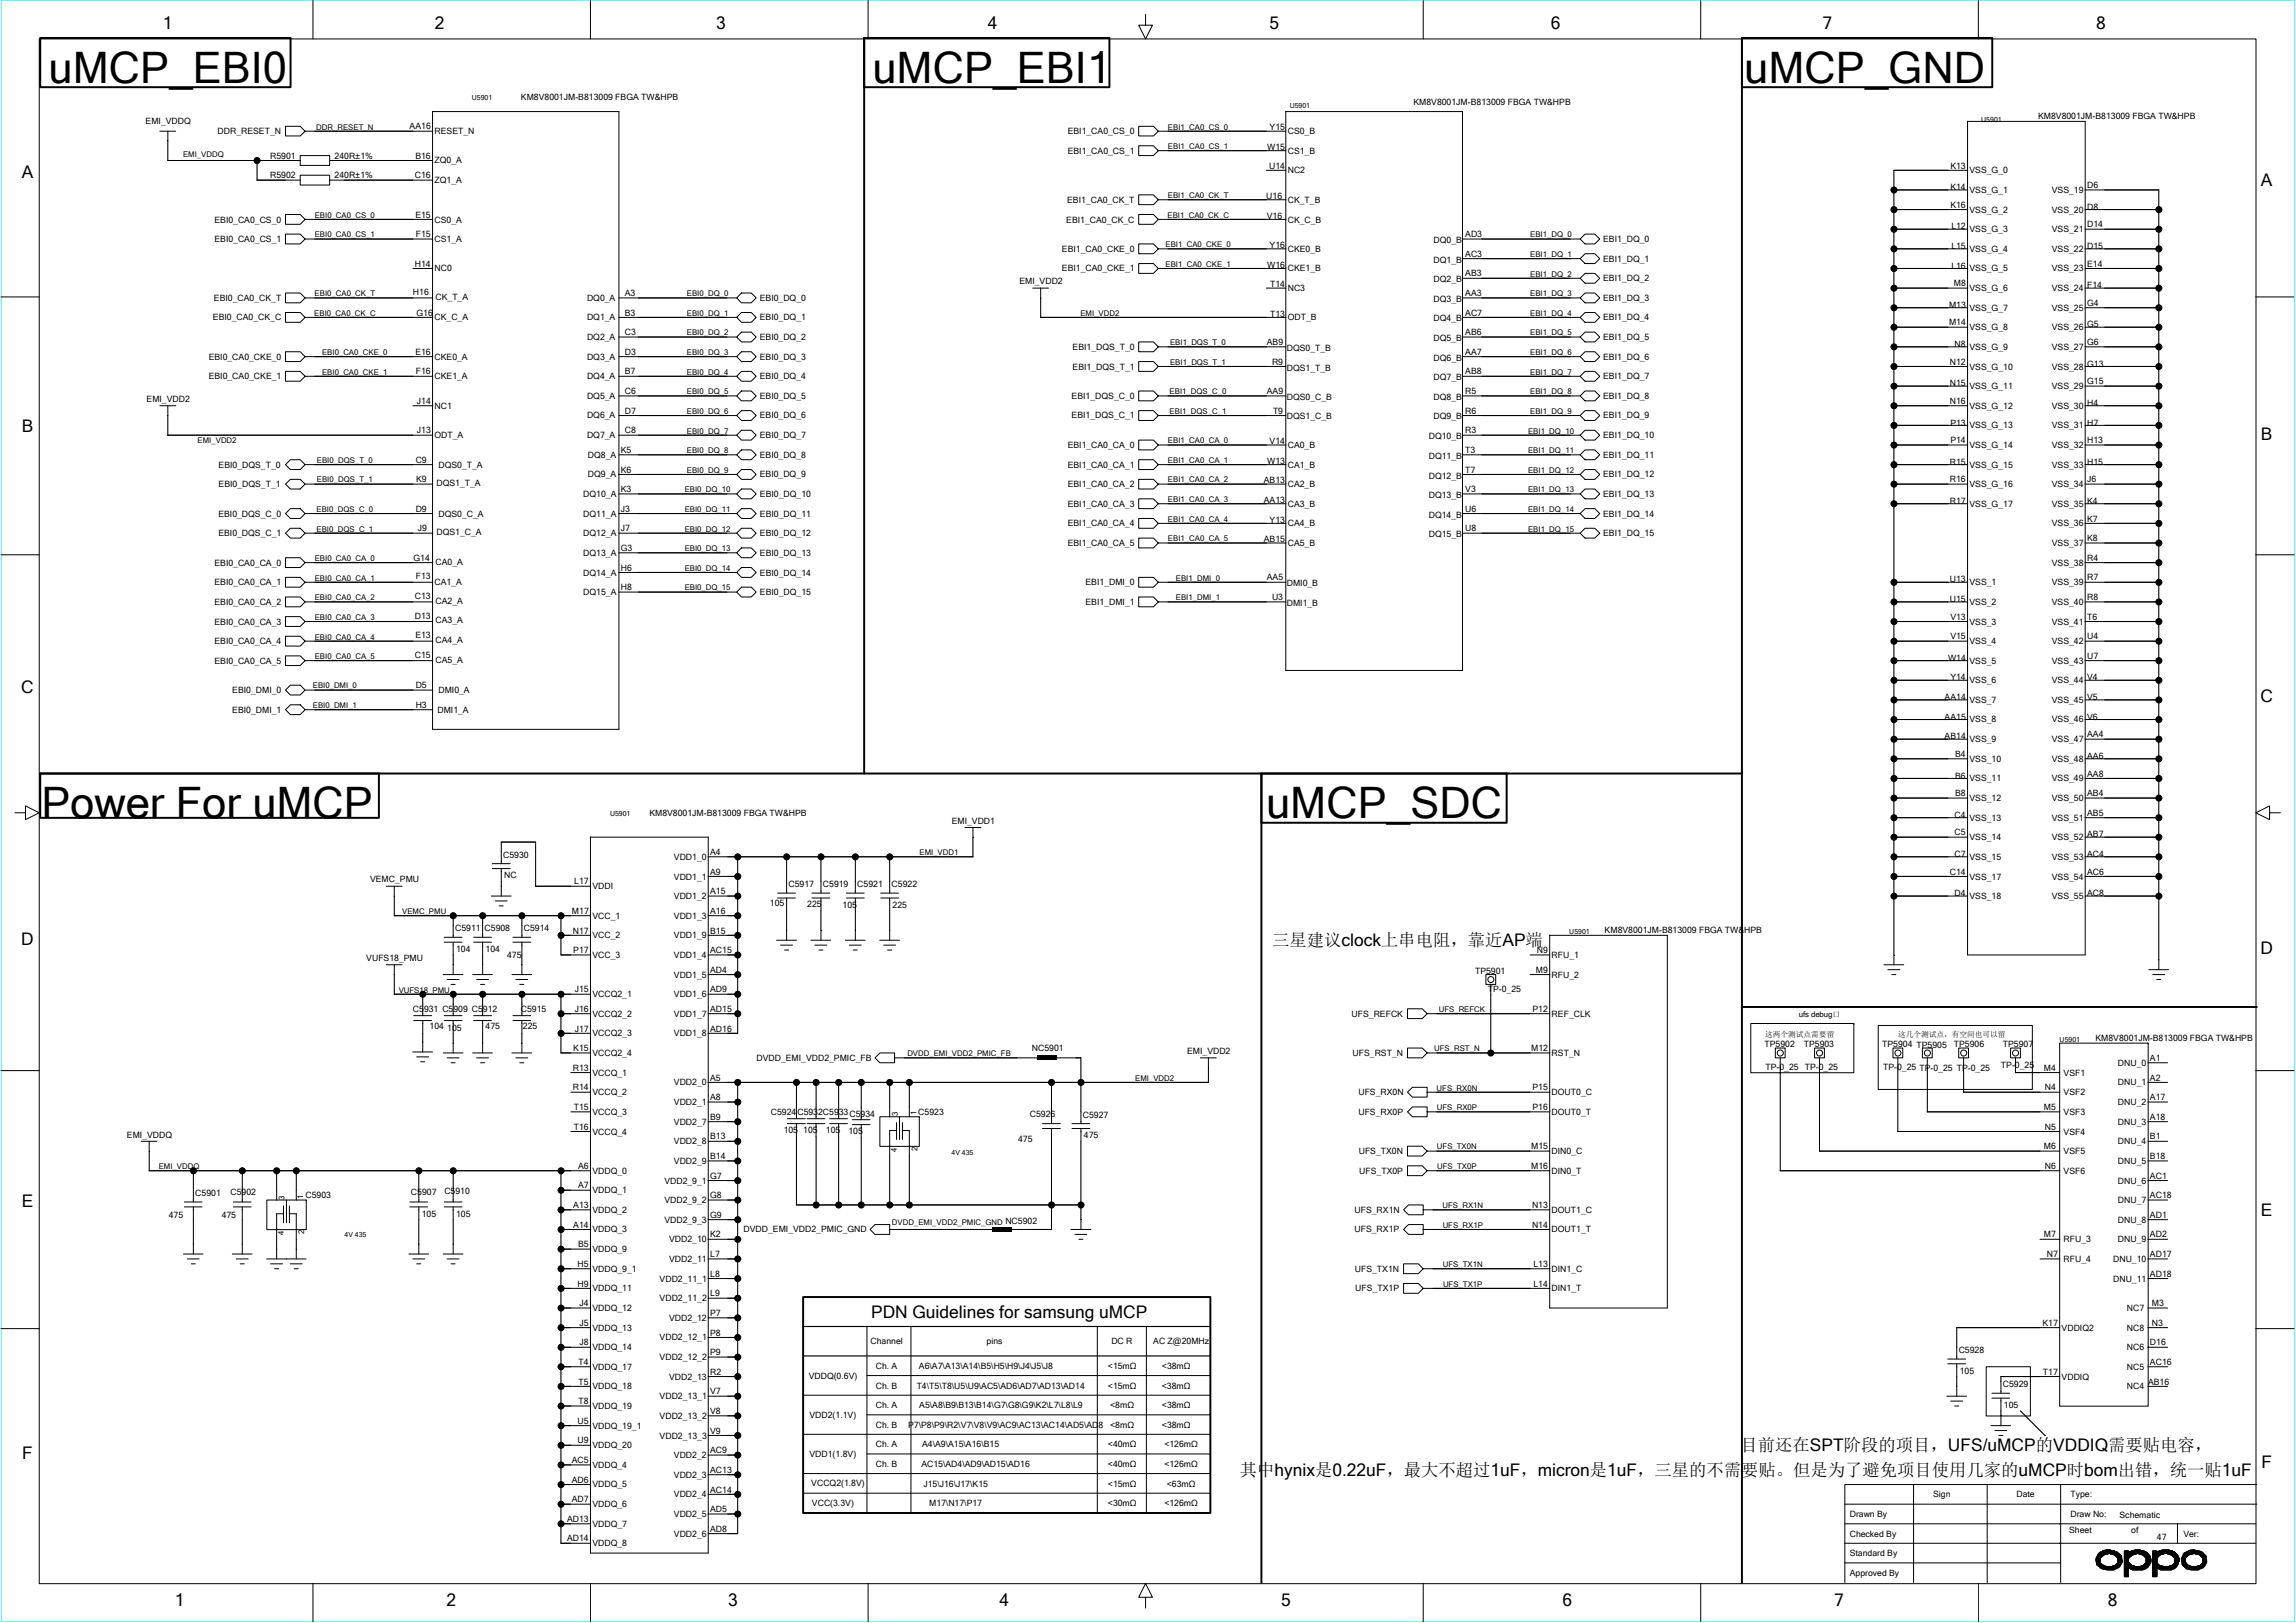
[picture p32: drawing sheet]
<svg xmlns="http://www.w3.org/2000/svg" width="297mm" height="210mm" viewBox="0 0 297 210" stroke-linecap="round" stroke-linejoin="round" font-family="sans-serif">
<defs><g id="words">
<g font-size="5.6">
<text x="6.3" y="10.7">uMCP_EBI0</text>
<text x="112.9" y="10.7">uMCP_EBI1</text>
<text x="225.7" y="10.7">uMCP_GND</text>
<text x="5.4" y="105.9">Power For uMCP</text>
<text x="163.8" y="105.9">uMCP_SDC</text>
</g>
<g font-size="2.2">
<text x="21.1" y="3.8">1</text>
<text x="56.2" y="3.8">2</text>
<text x="92.7" y="3.8">3</text>
<text x="127.8" y="3.8">4</text>
<text x="164.2" y="3.8">5</text>
<text x="200.6" y="3.8">6</text>
<text x="235.8" y="3.8">7</text>
<text x="271.2" y="3.8">8</text>
<text x="2.8" y="23">A</text>
<text x="292.5" y="24.1">A</text>
<text x="2.8" y="55.8">B</text>
<text x="292.5" y="57">B</text>
<text x="2.7" y="89.7">C</text>
<text x="292.4" y="90.8">C</text>
<text x="2.7" y="122.3">D</text>
<text x="164.6" y="122.4">三星建议clock上串电阻，靠近AP端</text>
<text x="292.4" y="123.5">D</text>
<text x="2.8" y="156.2">E</text>
<text x="292.5" y="157.3">E</text>
<text x="112.7" y="170.5">PDN Guidelines for samsung uMCP</text>
<text x="2.9" y="188.8">F</text>
<text x="160.4" y="191">其中hynix是0.22uF，最大不超过1uF，micron是1uF，三星的不需要贴。但是为了避免项目使用几家的uMCP时bom出错，统一贴1uF</text>
<text x="225.2" y="187.8">目前还在SPT阶段的项目，UFS/uMCP的VDDIQ需要贴电容，</text>
<text x="292.6" y="189.9">F</text>
<text x="22.6" y="207.8">1</text>
<text x="57.8" y="207.8">2</text>
<text x="94.2" y="207.8">3</text>
<text x="129.3" y="207.8">4</text>
<text x="165.7" y="207.8">5</text>
<text x="202.2" y="207.8">6</text>
<text x="237.3" y="207.8">7</text>
<text x="272.7" y="207.8">8</text>
</g>
<g font-size="1.1">
<text x="18.8" y="16.1">EMI_VDDQ</text>
<text x="28.1" y="17.4">DDR_RESET_N</text>
<text x="53" y="16.7">AA16</text>
<text x="56.2" y="17.4">RESET_N</text>
<text x="67.4" y="12.9">KM8V8001JM-B813009 FBGA TW&amp;HPB</text>
<text x="138.1" y="17.4">EBI1_CA0_CS_0</text>
<text x="164.3" y="16.9">Y15</text>
<text x="166.6" y="17.4">CS0_B</text>
<text x="182.9" y="13.5">KM8V8001JM-B813009 FBGA TW&amp;HPB</text>
<text x="263.7" y="15.5">KM8V8001JM-B813009 FBGA TW&amp;HPB</text>
<text x="34.9" y="23.1">R5902</text>
<text x="34.9" y="20.5">R5901</text>
<text x="43.3" y="23.1">240R±1%</text>
<text x="43.3" y="20.5">240R±1%</text>
<text x="53.7" y="23.1">C16</text>
<text x="53.7" y="20.5">B16</text>
<text x="56.2" y="21.1">ZQ0_A</text>
<text x="56.2" y="23.7">ZQ1_A</text>
<text x="138.1" y="19.9">EBI1_CA0_CS_1</text>
<text x="164" y="19.4">W15</text>
<text x="164.2" y="21.9">U14</text>
<text x="166.6" y="19.9">CS1_B</text>
<text x="166.6" y="22.4">NC2</text>
<text x="252.3" y="21.8">K13</text>
<text x="254.8" y="22.4">VSS_G_0</text>
<text x="27.7" y="28.8">EBI0_CA0_CS_0</text>
<text x="53.7" y="28.2">E15</text>
<text x="56.2" y="28.8">CS0_A</text>
<text x="137.9" y="28.8">EBI1_CA0_CK_C</text>
<text x="138.1" y="26.2">EBI1_CA0_CK_T</text>
<text x="163.8" y="25.7">U16</text>
<text x="163.9" y="28.3">V16</text>
<text x="166.6" y="28.8">CK_C_B</text>
<text x="166.6" y="26.2">CK_T_B</text>
<text x="252.3" y="24.6">K14</text>
<text x="252.3" y="26.9">K16</text>
<text x="252.5" y="29.7">L12</text>
<text x="254.8" y="27.5">VSS_G_2</text>
<text x="254.8" y="25">VSS_G_1</text>
<text x="265.4" y="25">VSS_19</text>
<text x="265.4" y="27.5">VSS_20</text>
<text x="270" y="27.1">D8</text>
<text x="270" y="29.4">D14</text>
<text x="270" y="24.3">D6</text>
<text x="27.7" y="31.3">EBI0_CA0_CS_1</text>
<text x="53.7" y="34.5">H14</text>
<text x="53.8" y="30.7">F15</text>
<text x="56.2" y="31.3">CS1_A</text>
<text x="56.2" y="35.1">NC0</text>
<text x="137.4" y="32.6">EBI1_CA0_CKE_0</text>
<text x="137.4" y="35.1">EBI1_CA0_CKE_1</text>
<text x="164" y="34.6">W16</text>
<text x="164.3" y="32.1">Y16</text>
<text x="166.6" y="32.6">CKE0_B</text>
<text x="166.6" y="35.1">CKE1_B</text>
<text x="185.5" y="31.4">DQ0_B</text>
<text x="185.5" y="34">DQ1_B</text>
<text x="189.6" y="35.8">AB3</text>
<text x="189.6" y="33.2">AC3</text>
<text x="189.6" y="30.7">AD3</text>
<text x="207.4" y="31.3">EBI1_DQ_0</text>
<text x="207.4" y="33.8">EBI1_DQ_1</text>
<text x="252.5" y="32.2">L15</text>
<text x="252.5" y="34.8">L16</text>
<text x="254.8" y="30">VSS_G_3</text>
<text x="254.8" y="35.1">VSS_G_5</text>
<text x="254.8" y="32.6">VSS_G_4</text>
<text x="265.4" y="30">VSS_21</text>
<text x="265.4" y="35.1">VSS_23</text>
<text x="265.4" y="32.6">VSS_22</text>
<text x="270" y="32.2">D15</text>
<text x="270" y="34.5">E14</text>
<text x="27.6" y="41.4">EBI0_CA0_CK_C</text>
<text x="27.7" y="38.9">EBI0_CA0_CK_T</text>
<text x="53.4" y="38.2">H16</text>
<text x="53.9" y="40.8">G16</text>
<text x="56.2" y="41.4">CK_C_A</text>
<text x="56.3" y="38.8">CK_T_A</text>
<text x="75.9" y="38.9">DQ0_A</text>
<text x="75.9" y="41.4">DQ1_A</text>
<text x="80.8" y="40.8">B3</text>
<text x="80.8" y="38.3">A3</text>
<text x="98.3" y="38.9">EBI0_DQ_0</text>
<text x="98.3" y="41.4">EBI0_DQ_1</text>
<text x="131.9" y="36.8">EMI_VDD2</text>
<text x="164.3" y="41">T13</text>
<text x="164.3" y="37.2">T14</text>
<text x="166.6" y="37.7">NC3</text>
<text x="166.6" y="41.4">ODT_B</text>
<text x="185.5" y="36.5">DQ2_B</text>
<text x="185.5" y="39.1">DQ3_B</text>
<text x="185.5" y="41.6">DQ4_B</text>
<text x="189.6" y="40.8">AC7</text>
<text x="189.6" y="38.3">AA3</text>
<text x="207.4" y="36.4">EBI1_DQ_2</text>
<text x="207.4" y="38.9">EBI1_DQ_3</text>
<text x="207.4" y="41.4">EBI1_DQ_4</text>
<text x="252.2" y="39.8">M13</text>
<text x="252.8" y="37">M8</text>
<text x="254.8" y="37.7">VSS_G_6</text>
<text x="254.8" y="40.2">VSS_G_7</text>
<text x="265.4" y="40.2">VSS_25</text>
<text x="265.4" y="37.7">VSS_24</text>
<text x="270" y="37.3">F14</text>
<text x="270" y="39.6">G4</text>
<text x="27" y="46.5">EBI0_CA0_CKE_0</text>
<text x="53.7" y="45.9">E16</text>
<text x="56.2" y="46.5">CKE0_A</text>
<text x="75.9" y="44">DQ2_A</text>
<text x="75.9" y="46.5">DQ3_A</text>
<text x="80.8" y="45.9">D3</text>
<text x="80.8" y="43.4">C3</text>
<text x="98.3" y="46.5">EBI0_DQ_3</text>
<text x="98.3" y="44">EBI0_DQ_2</text>
<text x="138.8" y="47.8">EBI1_DQS_T_1</text>
<text x="138.8" y="45.3">EBI1_DQS_T_0</text>
<text x="163.9" y="44.6">AB9</text>
<text x="164.6" y="47.2">R9</text>
<text x="166.5" y="45.4">DQS0_T_B</text>
<text x="166.5" y="47.9">DQS1_T_B</text>
<text x="185.5" y="44.1">DQ5_B</text>
<text x="185.5" y="46.7">DQ6_B</text>
<text x="189.6" y="45.9">AA7</text>
<text x="189.6" y="43.4">AB6</text>
<text x="207.4" y="46.5">EBI1_DQ_6</text>
<text x="207.4" y="44">EBI1_DQ_5</text>
<text x="252.2" y="42.1">M14</text>
<text x="252.3" y="47.2">N12</text>
<text x="252.9" y="44.9">N8</text>
<text x="254.8" y="42.7">VSS_G_8</text>
<text x="254.8" y="47.8">VSS_G_10</text>
<text x="254.8" y="45.3">VSS_G_9</text>
<text x="265.4" y="45.3">VSS_27</text>
<text x="265.4" y="42.7">VSS_26</text>
<text x="265.4" y="47.8">VSS_28</text>
<text x="270" y="47.4">G13</text>
<text x="270" y="42.4">G5</text>
<text x="270" y="44.6">G6</text>
<text x="19" y="52">EMI_VDD2</text>
<text x="27" y="49.1">EBI0_CA0_CKE_1</text>
<text x="53.8" y="48.5">F16</text>
<text x="53.9" y="52.3">J14</text>
<text x="56.2" y="49.1">CKE1_A</text>
<text x="56.2" y="52.9">NC1</text>
<text x="75.9" y="49.1">DQ4_A</text>
<text x="75.9" y="51.6">DQ5_A</text>
<text x="80.8" y="53.5">D7</text>
<text x="80.8" y="51">C6</text>
<text x="80.8" y="48.5">B7</text>
<text x="98.3" y="51.6">EBI0_DQ_5</text>
<text x="98.3" y="49.1">EBI0_DQ_4</text>
<text x="138.6" y="51.6">EBI1_DQS_C_0</text>
<text x="163.9" y="51">AA9</text>
<text x="164.7" y="53.5">T9</text>
<text x="166.5" y="51.7">DQS0_C_B</text>
<text x="185.5" y="49.2">DQ7_B</text>
<text x="185.5" y="51.7">DQ8_B</text>
<text x="189.6" y="53.5">R6</text>
<text x="189.6" y="51">R5</text>
<text x="189.6" y="48.5">AB8</text>
<text x="207.4" y="49.1">EBI1_DQ_7</text>
<text x="207.4" y="51.6">EBI1_DQ_8</text>
<text x="252.3" y="50">N15</text>
<text x="252.3" y="52.3">N16</text>
<text x="254.8" y="52.9">VSS_G_12</text>
<text x="254.8" y="50.3">VSS_G_11</text>
<text x="265.4" y="50.3">VSS_29</text>
<text x="265.4" y="52.9">VSS_30</text>
<text x="270" y="52.5">H4</text>
<text x="270" y="49.7">G15</text>
<text x="53.8" y="59.9">C9</text>
<text x="53.9" y="56.1">J13</text>
<text x="56.2" y="56.7">ODT_A</text>
<text x="75.9" y="54.1">DQ6_A</text>
<text x="75.9" y="56.7">DQ7_A</text>
<text x="76.1" y="59.2">DQ8_A</text>
<text x="80.3" y="58.6">K5</text>
<text x="80.8" y="56.1">C8</text>
<text x="98.3" y="54.1">EBI0_DQ_6</text>
<text x="98.3" y="56.7">EBI0_DQ_7</text>
<text x="98.3" y="59.2">EBI0_DQ_8</text>
<text x="138.1" y="58">EBI1_CA0_CA_0</text>
<text x="138.6" y="54.1">EBI1_DQS_C_1</text>
<text x="164.2" y="57.5">V14</text>
<text x="166.5" y="54.3">DQS1_C_B</text>
<text x="166.6" y="58">CA0_B</text>
<text x="184.8" y="56.8">DQ10_B</text>
<text x="184.8" y="59.4">DQ11_B</text>
<text x="185.5" y="54.3">DQ9_B</text>
<text x="189.6" y="58.6">T3</text>
<text x="189.6" y="56.1">R3</text>
<text x="207.4" y="56.7">EBI1_DQ_10</text>
<text x="207.4" y="59.2">EBI1_DQ_11</text>
<text x="207.4" y="54.1">EBI1_DQ_9</text>
<text x="252.3" y="55.1">P13</text>
<text x="252.3" y="57.3">P14</text>
<text x="254.8" y="58">VSS_G_14</text>
<text x="254.8" y="55.4">VSS_G_13</text>
<text x="265.4" y="58">VSS_32</text>
<text x="265.4" y="55.4">VSS_31</text>
<text x="270" y="55.1">H7</text>
<text x="270" y="57.3">H13</text>
<text x="28.3" y="60.5">EBI0_DQS_T_0</text>
<text x="28.3" y="63">EBI0_DQS_T_1</text>
<text x="53.8" y="62.4">K9</text>
<text x="56.5" y="62.9">DQS1_T_A</text>
<text x="56.7" y="60.5">DQS0_T_A</text>
<text x="75.5" y="64.3">DQ10_A</text>
<text x="76.1" y="61.8">DQ9_A</text>
<text x="80.3" y="63.7">K3</text>
<text x="80.3" y="61.2">K6</text>
<text x="98.3" y="61.8">EBI0_DQ_9</text>
<text x="98.3" y="64.3">EBI0_DQ_10</text>
<text x="138.1" y="60.5">EBI1_CA0_CA_1</text>
<text x="138.1" y="63">EBI1_CA0_CA_2</text>
<text x="138.1" y="65.6">EBI1_CA0_CA_3</text>
<text x="163.5" y="65.1">AA13</text>
<text x="163.5" y="62.5">AB13</text>
<text x="164" y="60">W13</text>
<text x="166.6" y="60.5">CA1_B</text>
<text x="166.6" y="63">CA2_B</text>
<text x="166.6" y="65.6">CA3_B</text>
<text x="184.8" y="61.9">DQ12_B</text>
<text x="184.8" y="64.4">DQ13_B</text>
<text x="189.6" y="63.7">V3</text>
<text x="189.6" y="61.2">T7</text>
<text x="207.4" y="61.8">EBI1_DQ_12</text>
<text x="207.4" y="64.3">EBI1_DQ_13</text>
<text x="252.3" y="65.2">R17</text>
<text x="252.3" y="60.1">R15</text>
<text x="252.3" y="62.4">R16</text>
<text x="254.8" y="63">VSS_G_16</text>
<text x="254.8" y="60.5">VSS_G_15</text>
<text x="254.8" y="65.6">VSS_G_17</text>
<text x="265.4" y="63">VSS_34</text>
<text x="265.4" y="60.5">VSS_33</text>
<text x="265.4" y="65.6">VSS_35</text>
<text x="270" y="65.2">K4</text>
<text x="270" y="60.1">H15</text>
<text x="270" y="62.4">J6</text>
<text x="28.3" y="69.4">EBI0_DQS_C_1</text>
<text x="28.3" y="66.8">EBI0_DQS_C_0</text>
<text x="53.8" y="66.2">D9</text>
<text x="54" y="68.7">J9</text>
<text x="56.5" y="69.3">DQS1_C_A</text>
<text x="56.7" y="66.8">DQS0_C_A</text>
<text x="75.5" y="66.8">DQ11_A</text>
<text x="75.5" y="69.4">DQ12_A</text>
<text x="75.5" y="71.9">DQ13_A</text>
<text x="80.3" y="71.3">G3</text>
<text x="80.3" y="68.7">J7</text>
<text x="80.3" y="66.2">J3</text>
<text x="98.3" y="66.8">EBI0_DQ_11</text>
<text x="98.3" y="69.4">EBI0_DQ_12</text>
<text x="98.3" y="71.9">EBI0_DQ_13</text>
<text x="138.1" y="68.1">EBI1_CA0_CA_4</text>
<text x="138.1" y="70.7">EBI1_CA0_CA_5</text>
<text x="163.5" y="70.1">AB15</text>
<text x="164.3" y="67.6">Y13</text>
<text x="166.6" y="68.1">CA4_B</text>
<text x="166.6" y="70.7">CA5_B</text>
<text x="184.8" y="67">DQ14_B</text>
<text x="184.8" y="69.5">DQ15_B</text>
<text x="189.6" y="68.7">U8</text>
<text x="189.6" y="66.2">U6</text>
<text x="207.4" y="66.8">EBI1_DQ_14</text>
<text x="207.4" y="69.4">EBI1_DQ_15</text>
<text x="265.4" y="68.1">VSS_36</text>
<text x="265.4" y="70.7">VSS_37</text>
<text x="270" y="70">K8</text>
<text x="270" y="67.5">K7</text>
<text x="27.7" y="73.2">EBI0_CA0_CA_0</text>
<text x="27.7" y="75.7">EBI0_CA0_CA_1</text>
<text x="53.5" y="72.6">G14</text>
<text x="53.7" y="77.5">C13</text>
<text x="53.8" y="75">F13</text>
<text x="56.2" y="75.7">CA1_A</text>
<text x="56.3" y="73.1">CA0_A</text>
<text x="75.5" y="74.5">DQ14_A</text>
<text x="75.5" y="77">DQ15_A</text>
<text x="80.3" y="76.4">H8</text>
<text x="80.3" y="73.8">H6</text>
<text x="98.3" y="77">EBI0_DQ_15</text>
<text x="98.3" y="74.5">EBI0_DQ_14</text>
<text x="140.4" y="75.7">EBI1_DMI_0</text>
<text x="163.9" y="75.1">AA5</text>
<text x="164.6" y="77.6">U3</text>
<text x="166.5" y="75.9">DMI0_B</text>
<text x="252.3" y="77.9">U15</text>
<text x="252.3" y="75.4">U13</text>
<text x="254.8" y="75.7">VSS_1</text>
<text x="265.4" y="75.7">VSS_39</text>
<text x="265.4" y="73.2">VSS_38</text>
<text x="270" y="77.6">R8</text>
<text x="270" y="72.6">R4</text>
<text x="270" y="75.1">R7</text>
<text x="27.7" y="80.8">EBI0_CA0_CA_3</text>
<text x="27.7" y="78.3">EBI0_CA0_CA_2</text>
<text x="27.7" y="83.4">EBI0_CA0_CA_4</text>
<text x="53.7" y="80.1">D13</text>
<text x="53.7" y="82.6">E13</text>
<text x="56.3" y="78.1">CA2_A</text>
<text x="56.3" y="80.7">CA3_A</text>
<text x="56.3" y="83.2">CA4_A</text>
<text x="140.4" y="78.3">EBI1_DMI_1</text>
<text x="166.5" y="78.4">DMI1_B</text>
<text x="252.3" y="82.7">V15</text>
<text x="252.3" y="80.2">V13</text>
<text x="254.8" y="78.3">VSS_2</text>
<text x="254.8" y="80.8">VSS_3</text>
<text x="254.8" y="83.4">VSS_4</text>
<text x="265.4" y="83.4">VSS_42</text>
<text x="265.4" y="78.3">VSS_40</text>
<text x="265.4" y="80.8">VSS_41</text>
<text x="270" y="80.2">T6</text>
<text x="270" y="82.7">U4</text>
<text x="27.7" y="85.9">EBI0_CA0_CA_5</text>
<text x="30.1" y="89.7">EBI0_DMI_0</text>
<text x="53.7" y="85.1">C15</text>
<text x="53.8" y="89">D5</text>
<text x="56.3" y="85.7">CA5_A</text>
<text x="56.7" y="89.7">DMI0_A</text>
<text x="252" y="85.5">W14</text>
<text x="252.3" y="88">Y14</text>
<text x="254.8" y="85.9">VSS_5</text>
<text x="254.8" y="88.4">VSS_6</text>
<text x="265.4" y="85.9">VSS_43</text>
<text x="265.4" y="88.4">VSS_44</text>
<text x="270" y="88">V4</text>
<text x="270" y="85.2">U7</text>
<text x="30.1" y="92.2">EBI0_DMI_1</text>
<text x="53.8" y="91.6">H3</text>
<text x="56.6" y="92.2">DMI1_A</text>
<text x="251.6" y="95.7">AB14</text>
<text x="251.6" y="93.1">AA15</text>
<text x="251.6" y="90.6">AA14</text>
<text x="254.8" y="91">VSS_7</text>
<text x="254.8" y="93.5">VSS_8</text>
<text x="265.4" y="93.5">VSS_46</text>
<text x="265.4" y="91">VSS_45</text>
<text x="270" y="90.6">V5</text>
<text x="270" y="93.1">V6</text>
<text x="270" y="95.4">AA4</text>
<text x="252.9" y="100.7">B6</text>
<text x="252.9" y="97.9">B4</text>
<text x="254.8" y="98.6">VSS_10</text>
<text x="254.8" y="101.1">VSS_11</text>
<text x="254.8" y="96">VSS_9</text>
<text x="265.4" y="96">VSS_47</text>
<text x="265.4" y="101.1">VSS_49</text>
<text x="265.4" y="98.6">VSS_48</text>
<text x="270" y="98.2">AA6</text>
<text x="270" y="100.5">AA8</text>
<text x="84" y="105.5">KM8V8001JM-B813009 FBGA TW&amp;HPB</text>
<text x="123.1" y="106.6">EMI_VDD1</text>
<text x="252.9" y="105.8">C4</text>
<text x="252.9" y="103">B8</text>
<text x="254.8" y="103.7">VSS_12</text>
<text x="254.8" y="106.2">VSS_13</text>
<text x="265.4" y="106.2">VSS_51</text>
<text x="265.4" y="103.7">VSS_50</text>
<text x="270" y="103">AB4</text>
<text x="270" y="105.6">AB5</text>
<text x="65.1" y="111">C5930</text>
<text x="65.2" y="113.6">NC</text>
<text x="87.2" y="111.2">VDD1_0</text>
<text x="87.2" y="113.8">VDD1_1</text>
<text x="91.9" y="113.2">A9</text>
<text x="91.9" y="110.6">A4</text>
<text x="252.3" y="113.2">C14</text>
<text x="252.9" y="110.9">C7</text>
<text x="252.9" y="108.1">C5</text>
<text x="254.8" y="108.7">VSS_14</text>
<text x="254.8" y="113.8">VSS_17</text>
<text x="254.8" y="111.2">VSS_15</text>
<text x="265.4" y="113.8">VSS_54</text>
<text x="265.4" y="108.7">VSS_52</text>
<text x="265.4" y="111.2">VSS_53</text>
<text x="270" y="110.9">AC4</text>
<text x="270" y="108.3">AB7</text>
<text x="270" y="113.2">AC6</text>
<text x="47.9" y="114.2">VEMC_PMU</text>
<text x="74" y="118.2">M17</text>
<text x="74.3" y="114.4">L17</text>
<text x="76.6" y="115.1">VDDI</text>
<text x="76.6" y="118.9">VCC_1</text>
<text x="87.2" y="116.3">VDD1_2</text>
<text x="87.2" y="118.9">VDD1_3</text>
<text x="91.9" y="118.2">A16</text>
<text x="91.9" y="115.7">A15</text>
<text x="99.6" y="117.2">105</text>
<text x="102" y="114.8">C5917</text>
<text x="104.4" y="117.3">225</text>
<text x="106.5" y="114.8">C5919</text>
<text x="109" y="117.5">105</text>
<text x="110.9" y="114.8">C5921</text>
<text x="115.4" y="114.8">C5922</text>
<text x="115.5" y="117.5">225</text>
<text x="252.9" y="116">D4</text>
<text x="254.8" y="116.3">VSS_18</text>
<text x="265.4" y="116.3">VSS_55</text>
<text x="270" y="116">AC8</text>
<text x="47.4" y="124.3">VUFS18_PMU</text>
<text x="58.9" y="120.5">C5911 C5908</text>
<text x="59" y="123.2">104</text>
<text x="62.8" y="123.2">104</text>
<text x="65.6" y="123.9">475</text>
<text x="67.8" y="120.5">C5914</text>
<text x="74.1" y="120.8">N17</text>
<text x="74.2" y="123.3">P17</text>
<text x="76.6" y="121.4">VCC_2</text>
<text x="76.6" y="124">VCC_3</text>
<text x="87.2" y="124">VDD1_4</text>
<text x="87.2" y="121.4">VDD1_9</text>
<text x="91.9" y="120.8">B15</text>
<text x="91.9" y="125.9">AD4</text>
<text x="91.9" y="123.3">AC15</text>
<text x="190.8" y="126">TP5901</text>
<text x="198.7" y="125.9">M9</text>
<text x="198.8" y="123.3">N9</text>
<text x="200.7" y="124">RFU_1</text>
<text x="207.6" y="120.7">KM8V8001JM-B813009 FBGA TW&amp;HPB</text>
<text x="53.4" y="130.9">C5931 C5909 C5912</text>
<text x="67.4" y="130.9">C5915</text>
<text x="74.4" y="130.9">J16</text>
<text x="74.4" y="128.4">J15</text>
<text x="76.6" y="129">VCCQ2_1</text>
<text x="76.6" y="131.5">VCCQ2_2</text>
<text x="87.2" y="126.5">VDD1_5</text>
<text x="87.2" y="129">VDD1_6</text>
<text x="87.2" y="131.5">VDD1_7</text>
<text x="91.9" y="130.9">AD15</text>
<text x="91.9" y="128.4">AD9</text>
<text x="174.9" y="131.5">UFS_REFCK</text>
<text x="192.5" y="128.4">TP-0_25</text>
<text x="198.3" y="130.9">P12</text>
<text x="200.7" y="131.5">REF_CLK</text>
<text x="200.7" y="126.5">RFU_2</text>
<text x="55.6" y="133.2">104</text>
<text x="57.9" y="133.4">105</text>
<text x="62.8" y="133.2">475</text>
<text x="67.6" y="133.2">225</text>
<text x="74.2" y="136">K15</text>
<text x="74.4" y="133.5">J17</text>
<text x="76.6" y="134.1">VCCQ2_3</text>
<text x="76.6" y="136.6">VCCQ2_4</text>
<text x="87.2" y="134.1">VDD1_8</text>
<text x="91.9" y="133.5">AD16</text>
<text x="97.9" y="137.2">DVDD_EMI_VDD2_PMIC_FB</text>
<text x="133.5" y="136">NC5901</text>
<text x="153.6" y="136.4">EMI_VDD2</text>
<text x="175" y="136.6">UFS_RST_N</text>
<text x="198.1" y="136">M12</text>
<text x="200.7" y="136.6">RST_N</text>
<text x="228.3" y="135.5">TP5902</text>
<text x="233.4" y="135.5">TP5903</text>
<text x="243.5" y="135.5">TP5904 TP5905</text>
<text x="252.8" y="135.5">TP5906</text>
<text x="259.1" y="135.5">TP5907</text>
<text x="271.1" y="134.6">KM8V8001JM-B813009 FBGA TW&amp;HPB</text>
<text x="274" y="137.9">DNU_0</text>
<text x="278.1" y="137.3">A1</text>
<text x="74.1" y="141.1">R14</text>
<text x="74.1" y="138.5">R13</text>
<text x="74.2" y="143.6">T15</text>
<text x="76.6" y="139.1">VCCQ_1</text>
<text x="76.6" y="141.7">VCCQ_2</text>
<text x="87.2" y="140.4">VDD2_0</text>
<text x="87.2" y="143">VDD2_1</text>
<text x="91.9" y="142.3">A8</text>
<text x="91.9" y="139.8">A5</text>
<text x="175.7" y="141.7">UFS_RX0N</text>
<text x="198.3" y="141.1">P15</text>
<text x="198.3" y="143.6">P16</text>
<text x="200.7" y="141.7">DOUT0_C</text>
<text x="228.4" y="138.4">TP-0_25 TP-0_25</text>
<text x="243.6" y="138.4">TP-0_25 TP-0_25 TP-0_25</text>
<text x="258.9" y="138.1">TP-0_25</text>
<text x="264.4" y="143.6">M5</text>
<text x="264.4" y="138.5">M4</text>
<text x="264.5" y="141.1">N4</text>
<text x="267" y="139.1">VSF1</text>
<text x="267" y="141.7">VSF2</text>
<text x="274" y="140.4">DNU_1</text>
<text x="274" y="143">DNU_2</text>
<text x="278.1" y="142.3">A17</text>
<text x="278.1" y="139.8">A2</text>
<text x="16.4" y="147.2">EMI_VDDQ</text>
<text x="74.2" y="146.2">T16</text>
<text x="76.6" y="144.2">VCCQ_3</text>
<text x="76.6" y="146.8">VCCQ_4</text>
<text x="87.2" y="145.5">VDD2_7</text>
<text x="87.2" y="148">VDD2_8</text>
<text x="91.9" y="150">B14</text>
<text x="91.9" y="147.4">B13</text>
<text x="91.9" y="144.9">B9</text>
<text x="99.7" y="144.2">C5924C5932C5933C5934</text>
<text x="101.4" y="146.6">105</text>
<text x="103.9" y="146.6">105</text>
<text x="106.8" y="146.6">105</text>
<text x="109.8" y="146.8">105</text>
<text x="118.8" y="144.3">C5923</text>
<text x="131.7" y="147.8">475</text>
<text x="133.2" y="144.5">C5926</text>
<text x="140.1" y="144.6">C5927</text>
<text x="140.2" y="147.3">475</text>
<text x="175.7" y="144.2">UFS_RX0P</text>
<text x="175.8" y="149.3">UFS_TX0N</text>
<text x="198.1" y="148.7">M15</text>
<text x="200.7" y="144.2">DOUT0_T</text>
<text x="200.7" y="149.3">DIN0_C</text>
<text x="264.4" y="148.7">M6</text>
<text x="264.5" y="146.2">N5</text>
<text x="267" y="144.2">VSF3</text>
<text x="267" y="146.8">VSF4</text>
<text x="267" y="149.3">VSF5</text>
<text x="274" y="145.5">DNU_3</text>
<text x="274" y="148">DNU_4</text>
<text x="278.1" y="150">B18</text>
<text x="278.1" y="147.4">B1</text>
<text x="278.1" y="144.9">A18</text>
<text x="25.3" y="154.7">C5901</text>
<text x="29.8" y="154.6">C5902</text>
<text x="39.5" y="155">C5903</text>
<text x="53.2" y="154.6">C5907</text>
<text x="57.5" y="154.5">C5910</text>
<text x="74.8" y="153.8">A7</text>
<text x="74.8" y="151.2">A6</text>
<text x="76.6" y="151.9">VDDQ_0</text>
<text x="76.6" y="154.4">VDDQ_1</text>
<text x="86" y="153.1">VDD2_9_1</text>
<text x="86" y="155.6">VDD2_9_2</text>
<text x="87.2" y="150.6">VDD2_9</text>
<text x="91.9" y="155">G8</text>
<text x="91.9" y="152.5">G7</text>
<text x="175.8" y="151.9">UFS_TX0P</text>
<text x="198.1" y="151.2">M16</text>
<text x="200.7" y="151.9">DIN0_T</text>
<text x="264.5" y="151.2">N6</text>
<text x="267" y="151.9">VSF6</text>
<text x="274" y="153.1">DNU_6</text>
<text x="274" y="155.6">DNU_7</text>
<text x="274" y="150.6">DNU_5</text>
<text x="278.1" y="155">AC18</text>
<text x="278.1" y="152.5">AC1</text>
<text x="21.8" y="157.5">475</text>
<text x="28.7" y="157.5">475</text>
<text x="54.6" y="157.4">105</text>
<text x="59" y="157.4">105</text>
<text x="74.2" y="158.8">A14</text>
<text x="74.2" y="156.3">A13</text>
<text x="74.8" y="161.4">B5</text>
<text x="76.6" y="156.9">VDDQ_2</text>
<text x="76.6" y="159.4">VDDQ_3</text>
<text x="86" y="158.2">VDD2_9_3</text>
<text x="86.6" y="160.7">VDD2_10</text>
<text x="91.9" y="157.6">G9</text>
<text x="91.9" y="160.1">K2</text>
<text x="96.2" y="159.4">DVDD_EMI_VDD2_PMIC_GND</text>
<text x="175.2" y="156.9">UFS_RX1N</text>
<text x="175.2" y="159.4">UFS_RX1P</text>
<text x="198.2" y="158.8">N14</text>
<text x="198.2" y="156.3">N13</text>
<text x="200.7" y="156.9">DOUT1_C</text>
<text x="200.7" y="159.4">DOUT1_T</text>
<text x="264.4" y="160.1">M7</text>
<text x="267" y="160.7">RFU_3</text>
<text x="274" y="158.2">DNU_8</text>
<text x="274" y="160.7">DNU_9</text>
<text x="278.1" y="160.1">AD2</text>
<text x="278.1" y="157.6">AD1</text>
<text x="74.7" y="163.9">H5</text>
<text x="74.7" y="166.5">H9</text>
<text x="76.6" y="162">VDDQ_9</text>
<text x="76.6" y="167.1">VDDQ_11</text>
<text x="76.6" y="164.5">VDDQ_9_1</text>
<text x="85.3" y="165.8">VDD2_11_1</text>
<text x="86.6" y="163.3">VDD2_11</text>
<text x="91.9" y="167.7">L9</text>
<text x="91.9" y="165.2">L8</text>
<text x="91.9" y="162.6">L7</text>
<text x="175.3" y="164.5">UFS_TX1N</text>
<text x="175.3" y="167.1">UFS_TX1P</text>
<text x="198.4" y="163.9">L13</text>
<text x="198.4" y="166.5">L14</text>
<text x="200.7" y="167.1">DIN1_T</text>
<text x="200.7" y="164.5">DIN1_C</text>
<text x="264.8" y="162.6">N7</text>
<text x="267" y="163.3">RFU_4</text>
<text x="273.4" y="163.3">DNU_10</text>
<text x="273.4" y="165.8">DNU_11</text>
<text x="278.1" y="165.2">AD18</text>
<text x="278.1" y="162.6">AD17</text>
<text x="75" y="171.5">J5</text>
<text x="75" y="169">J4</text>
<text x="76.6" y="169.6">VDDQ_12</text>
<text x="76.6" y="172.1">VDDQ_13</text>
<text x="85.3" y="168.3">VDD2_11_2</text>
<text x="85.3" y="173.4">VDD2_12_1</text>
<text x="86.6" y="170.9">VDD2_12</text>
<text x="91.9" y="172.8">P8</text>
<text x="91.9" y="170.3">P7</text>
<text x="112.6" y="173.9">Channel</text>
<text x="127.6" y="173.9">pins</text>
<text x="143.8" y="173.9">DC R</text>
<text x="149.2" y="173.9">AC Z@20MHz</text>
<text x="264.2" y="171.5">K17</text>
<text x="266.7" y="172.1">VDDIQ2</text>
<text x="275.2" y="169.6">NC7</text>
<text x="275.2" y="172.1">NC8</text>
<text x="278.4" y="171.5">N3</text>
<text x="278.4" y="169">M3</text>
<text x="74.8" y="179.1">T5</text>
<text x="74.8" y="176.6">T4</text>
<text x="75" y="174.1">J8</text>
<text x="76.6" y="174.7">VDDQ_14</text>
<text x="76.6" y="177.2">VDDQ_17</text>
<text x="76.6" y="179.8">VDDQ_18</text>
<text x="85.3" y="176">VDD2_12_2</text>
<text x="86.6" y="178.5">VDD2_13</text>
<text x="91.9" y="175.3">P9</text>
<text x="91.9" y="177.9">R2</text>
<text x="104.6" y="178.4">VDDQ(0.6V)</text>
<text x="113.3" y="179.6">Ch. B</text>
<text x="113.3" y="177.1">Ch. A</text>
<text x="118.6" y="179.6">T4\T5\T8\U5\U9\AC5\AD6\AD7\AD13\AD14</text>
<text x="118.9" y="177.1">A6\A7\A13\A14\B5\H5\H9\J4\J5\J8</text>
<text x="143.3" y="179.6">&lt;15mΩ</text>
<text x="143.3" y="177.1">&lt;15mΩ</text>
<text x="150.3" y="179.6">&lt;38mΩ</text>
<text x="150.3" y="177.1">&lt;38mΩ</text>
<text x="253.4" y="175.1">C5928</text>
<text x="253.5" y="177.7">105</text>
<text x="259.1" y="179.5">C5929</text>
<text x="264.3" y="177.9">T17</text>
<text x="266.7" y="178.5">VDDIQ</text>
<text x="275.2" y="179.8">NC4</text>
<text x="275.2" y="177.2">NC5</text>
<text x="275.2" y="174.7">NC6</text>
<text x="277.9" y="179.1">AB16</text>
<text x="278.1" y="174.1">D16</text>
<text x="278.1" y="176.6">AC16</text>
<text x="74.7" y="184.2">U5</text>
<text x="74.8" y="181.7">T8</text>
<text x="76.6" y="182.3">VDDQ_19</text>
<text x="76.6" y="184.8">VDDQ_19_1</text>
<text x="85.3" y="181">VDD2_13_1</text>
<text x="85.3" y="183.6">VDD2_13_2</text>
<text x="91.9" y="185.5">V9</text>
<text x="91.9" y="182.9">V8</text>
<text x="91.9" y="180.4">V7</text>
<text x="104.7" y="183.5">VDD2(1.1V)</text>
<text x="113.3" y="184.7">Ch. B</text>
<text x="113.3" y="182.2">Ch. A</text>
<text x="117.5" y="184.7">P7\P8\P9\R2\V7\V8\V9\AC9\AC13\AC14\AD5\AD8</text>
<text x="118.9" y="182.2">A5\A8\B9\B13\B14\G7\G8\G9\K2\L7\L8\L9</text>
<text x="143.6" y="182.2">&lt;8mΩ</text>
<text x="143.6" y="184.7">&lt;8mΩ</text>
<text x="150.3" y="182.2">&lt;38mΩ</text>
<text x="150.3" y="184.7">&lt;38mΩ</text>
<text x="259.2" y="182.2">105</text>
<text x="74" y="191.8">AD6</text>
<text x="74" y="189.3">AC5</text>
<text x="74.7" y="186.8">U9</text>
<text x="76.6" y="189.9">VDDQ_4</text>
<text x="76.6" y="187.4">VDDQ_20</text>
<text x="85.3" y="186.1">VDD2_13_3</text>
<text x="87.2" y="188.6">VDD2_2</text>
<text x="87.2" y="191.2">VDD2_3</text>
<text x="91.9" y="190.6">AC13</text>
<text x="91.9" y="188">AC9</text>
<text x="104.7" y="188.5">VDD1(1.8V)</text>
<text x="113.3" y="189.8">Ch. B</text>
<text x="113.3" y="187.2">Ch. A</text>
<text x="119.2" y="189.8">AC15\AD4\AD9\AD15\AD16</text>
<text x="119.3" y="187.2">A4\A9\A15\A16\B15</text>
<text x="143.3" y="187.2">&lt;40mΩ</text>
<text x="143.3" y="189.8">&lt;40mΩ</text>
<text x="150.6" y="189.8">&lt;126mΩ</text>
<text x="150.6" y="187.2">&lt;126mΩ</text>
<text x="73.4" y="196.9">AD13</text>
<text x="74" y="194.4">AD7</text>
<text x="76.6" y="192.4">VDDQ_5</text>
<text x="76.6" y="195">VDDQ_6</text>
<text x="76.6" y="197.5">VDDQ_7</text>
<text x="87.2" y="193.7">VDD2_4</text>
<text x="87.2" y="196.3">VDD2_5</text>
<text x="91.9" y="195.6">AD5</text>
<text x="91.9" y="193.1">AC14</text>
<text x="105" y="192.3">VCCQ2(1.8V)</text>
<text x="105" y="194.9">VCC(3.3V)</text>
<text x="119.5" y="192.3">J15\J16\J17\K15</text>
<text x="120.2" y="194.9">M17\N17\P17</text>
<text x="143.3" y="192.3">&lt;15mΩ</text>
<text x="143.3" y="194.9">&lt;30mΩ</text>
<text x="150.6" y="194.9">&lt;126mΩ</text>
<text x="151" y="192.3">&lt;63mΩ</text>
<text x="239.3" y="196.3">Drawn By</text>
<text x="250.1" y="193.7">Sign</text>
<text x="260.9" y="193.7">Date</text>
<text x="267.9" y="193.7">Type:</text>
<text x="267.9" y="196.3">Draw No:</text>
<text x="274.2" y="196.4">Schematic</text>
<text x="73.4" y="199.4">AD14</text>
<text x="76.6" y="200.1">VDDQ_8</text>
<text x="87.2" y="198.8">VDD2_6</text>
<text x="91.9" y="198.2">AD8</text>
<text x="239.3" y="198.8">Checked By</text>
<text x="239.3" y="201.3">Standard By</text>
<text x="239.3" y="203.9">Approved By</text>
<text x="267.7" y="198.3">Sheet</text>
<text x="275.7" y="198.3">of</text>
<text x="279" y="199.2">47</text>
<text x="282.5" y="198.8">Ver:</text>
</g>
<g font-size="1">
<text x="40.9" y="16.8">DDR_RESET_N</text>
<text x="151.1" y="16.8">EBI1_CA0_CS_0</text>
<text x="23.7" y="20.3">EMI_VDDQ</text>
<text x="151.1" y="19.3">EBI1_CA0_CS_1</text>
<text x="40.7" y="28.2">EBI0_CA0_CS_0</text>
<text x="151" y="28.2">EBI1_CA0_CK_C</text>
<text x="151.1" y="25.6">EBI1_CA0_CK_T</text>
<text x="40.7" y="30.7">EBI0_CA0_CS_1</text>
<text x="150.8" y="32">EBI1_CA0_CKE_0</text>
<text x="150.8" y="34.5">EBI1_CA0_CKE_1</text>
<text x="198" y="30.7">EBI1_DQ_0</text>
<text x="198" y="33.3">EBI1_DQ_1</text>
<text x="198" y="35.8">EBI1_DQ_2</text>
<text x="40.7" y="40.9">EBI0_CA0_CK_C</text>
<text x="40.7" y="38.3">EBI0_CA0_CK_T</text>
<text x="88.9" y="38.3">EBI0_DQ_0</text>
<text x="88.9" y="40.9">EBI0_DQ_1</text>
<text x="139.8" y="40.9">EMI_VDD2</text>
<text x="198" y="38.3">EBI1_DQ_3</text>
<text x="198" y="40.9">EBI1_DQ_4</text>
<text x="41.7" y="45.9">EBI0_CA0_CKE_0</text>
<text x="88.9" y="43.4">EBI0_DQ_2</text>
<text x="88.9" y="45.9">EBI0_DQ_3</text>
<text x="151.4" y="47.2">EBI1_DQS_T_1</text>
<text x="151.4" y="44.7">EBI1_DQS_T_0</text>
<text x="198" y="43.4">EBI1_DQ_5</text>
<text x="198" y="45.9">EBI1_DQ_6</text>
<text x="41.7" y="48.5">EBI0_CA0_CKE_1</text>
<text x="88.9" y="48.5">EBI0_DQ_4</text>
<text x="88.9" y="51">EBI0_DQ_5</text>
<text x="88.9" y="53.6">EBI0_DQ_6</text>
<text x="151.3" y="53.6">EBI1_DQS_C_1</text>
<text x="151.3" y="51">EBI1_DQS_C_0</text>
<text x="198" y="48.5">EBI1_DQ_7</text>
<text x="198" y="51">EBI1_DQ_8</text>
<text x="198" y="53.6">EBI1_DQ_9</text>
<text x="25.6" y="57.4">EMI_VDD2</text>
<text x="41" y="59.9">EBI0_DQS_T_0</text>
<text x="88.9" y="56.1">EBI0_DQ_7</text>
<text x="88.9" y="58.6">EBI0_DQ_8</text>
<text x="151.1" y="57.4">EBI1_CA0_CA_0</text>
<text x="151.1" y="59.9">EBI1_CA0_CA_1</text>
<text x="197.7" y="56.1">EBI1_DQ_10</text>
<text x="197.7" y="58.6">EBI1_DQ_11</text>
<text x="41" y="62.4">EBI0_DQS_T_1</text>
<text x="88.6" y="63.7">EBI0_DQ_10</text>
<text x="88.9" y="61.2">EBI0_DQ_9</text>
<text x="151.1" y="62.4">EBI1_CA0_CA_2</text>
<text x="151.1" y="65">EBI1_CA0_CA_3</text>
<text x="197.7" y="61.2">EBI1_DQ_12</text>
<text x="197.7" y="63.7">EBI1_DQ_13</text>
<text x="41" y="66.2">EBI0_DQS_C_0</text>
<text x="41" y="68.8">EBI0_DQS_C_1</text>
<text x="88.6" y="66.2">EBI0_DQ_11</text>
<text x="88.6" y="68.8">EBI0_DQ_12</text>
<text x="88.6" y="71.3">EBI0_DQ_13</text>
<text x="151.1" y="67.5">EBI1_CA0_CA_4</text>
<text x="151.1" y="70">EBI1_CA0_CA_5</text>
<text x="197.7" y="66.2">EBI1_DQ_14</text>
<text x="197.7" y="68.8">EBI1_DQ_15</text>
<text x="40.7" y="75.1">EBI0_CA0_CA_1</text>
<text x="40.7" y="77.7">EBI0_CA0_CA_2</text>
<text x="40.7" y="72.6">EBI0_CA0_CA_0</text>
<text x="88.6" y="76.4">EBI0_DQ_15</text>
<text x="88.6" y="73.9">EBI0_DQ_14</text>
<text x="152.1" y="77.7">EBI1_DMI_1</text>
<text x="152.1" y="75.1">EBI1_DMI_0</text>
<text x="40.7" y="80.2">EBI0_CA0_CA_3</text>
<text x="40.7" y="82.7">EBI0_CA0_CA_4</text>
<text x="40.5" y="89.1">EBI0_DMI_0</text>
<text x="40.7" y="85.3">EBI0_CA0_CA_5</text>
<text x="40.5" y="91.6">EBI0_DMI_1</text>
<text x="119" y="110.6">EMI_VDD1</text>
<text x="52" y="118.3">VEMC_PMU</text>
<text x="51.6" y="128.4">VUFS18_PMU</text>
<text x="186.1" y="130.9">UFS_REFCK</text>
<text x="232.7" y="131.6">ufs debug口</text>
<text x="117.4" y="136.7">DVDD_EMI_VDD2_PMIC_FB</text>
<text x="185.5" y="136">UFS_RST_N</text>
<text x="228.4" y="134.1">这两个测试点需要留</text>
<text x="245.6" y="134.1">这几个测试点，有空间也可以留</text>
<text x="146.9" y="139.8">EMI_VDD2</text>
<text x="185.9" y="141.1">UFS_RX0N</text>
<text x="185.9" y="143.6">UFS_RX0P</text>
<text x="116" y="149.1" transform="rotate(-90 116 149.1)">4</text>
<text x="116.1" y="144.4" transform="rotate(-90 116.1 144.4)">3</text>
<text x="118.6" y="144.3" transform="rotate(-90 118.6 144.3)">1</text>
<text x="118.7" y="148.9" transform="rotate(-90 118.7 148.9)">2</text>
<text x="185.9" y="148.7">UFS_TX0N</text>
<text x="20.5" y="151.3">EMI_VDDQ</text>
<text x="36.8" y="155.2" transform="rotate(-90 36.8 155.2)">3</text>
<text x="39.2" y="155.1" transform="rotate(-90 39.2 155.1)">1</text>
<text x="185.9" y="151.3">UFS_TX0P</text>
<text x="36.7" y="159.8" transform="rotate(-90 36.7 159.8)">4</text>
<text x="39.4" y="159.7" transform="rotate(-90 39.4 159.7)">2</text>
<text x="115.4" y="158.5">DVDD_EMI_VDD2_PMIC_GND NC5902</text>
<text x="186.6" y="156.3">UFS_RX1N</text>
<text x="186.6" y="158.9">UFS_RX1P</text>
<text x="186.7" y="163.9">UFS_TX1N</text>
<text x="186.7" y="166.5">UFS_TX1P</text>
</g>
<g font-size=".9">
<text x="61" y="13">U5901</text>
<text x="166.9" y="14">U5901</text>
<text x="256.3" y="15.8">U5901</text>
<text x="78.9" y="105.6">U5901</text>
<text x="203" y="120.8">U5901</text>
<text x="266.5" y="134.8">U5901</text>
<text x="123.1" y="149.4">4V 435</text>
<text x="44.6" y="160">4V 435</text>
</g>
</g></defs>
<path d="M.1 0h296.8v209.8h-296.8z" fill="none" stroke="#0ff" stroke-width=".13"/>
<path d="M5.2 4.9h32.4v6.4h-32.4zM111.8 4.9h31.7v6.4h-31.7zM111.8 4.9v95.2M225.4 4.9h32.3v6.4h-32.3zM225.4 4.9v199.9M5.2 100.1h43.8v5.7h-43.8zM5.2 100.1h220.2M163.2 100.1h31.7v6.3h-31.7zM163.2 100.1v104.7M194.9 100.1h.1M225.3 130.3h66.7M103.9 167.8h52.7v27.9h-52.7z" fill="none" stroke="#000" stroke-width=".25"/>
<g fill="none" stroke="#000" stroke-width=".13">
<path d="M5.1 5h286.8v199.9h-286.8zM20.7 17h2M21.7 17v3.8M36.9 16.3h1.9l.7 .7-.7 .6h-1.9zM39.5 17h16.5M40.5 .1v4.9M55.9 14.4h24.2v80h-24.2zM76.4 .1v4.9M112.3 .1v4.9M147.3 18.9h1.9l.7 .6-.7 .6h-1.9zM147.3 16.3h1.9l.7 .7-.7 .6h-1.9zM148.2 1.9v1.4h.9l-.9 1.7-.9-1.7h.9"/>
<path d="M149.8 17h16.6M149.8 19.5h16.6M166.3 14.4h22.9v72.3h-22.9zM184.1 .1v4.9M220 .1v4.9M254.5 15.7h15.3M254.5 15.7v107.8h15.3v-107.8M255.9 .1v4.9M.1 38.4h5M33.2 23.3h5.7M33.2 20.8v2.5M36.9 37.9h1.9l.7 .6-.7 .7h-1.9z"/>
<path d="M36.9 30.3h1.9l.7 .6-.7 .7h-1.9zM36.9 27.7h1.9l.7 .7-.7 .6h-1.9zM38.8 22.7h3.8v1.2h-3.8zM38.8 20.1h3.8v1.3h-3.8zM38.9 20.8h-17.2M39.5 38.5h16.5M39.5 30.9h16.5M39.5 28.4h16.5M42.6 23.3h13.4M42.6 20.8h13.4M53.4 34.7h2.6M80 38.5h15.3"/>
<path d="M95.9 37.9h1.3l.6 .6-.6 .7h-1.3l-.6-.7zM133.6 37.3h2.1M134.6 37.3v3.8M147.3 27.7h1.9l.7 .7-.7 .6h-1.9zM147.3 25.2h1.9l.7 .6-.7 .7h-1.9zM147.3 31.6h1.9l.7 .6-.7 .6h-1.9zM147.3 34.1h1.9l.7 .6-.7 .7h-1.9zM149.8 28.4h16.6M149.8 25.8h16.6M149.8 32.2h16.6M149.8 34.7h16.6M163.8 37.3h2.6"/>
<path d="M163.8 22h2.6M204.4 33.5l.7-.7h1.2l.7 .7-.7 .6h-1.2zM204.4 36l.7-.6h1.2l.7 .6-.7 .6h-1.2zM204.4 38.5h-15.2M204.4 30.9h-15.2M204.4 33.5h-15.2M204.4 36h-15.2M205.1 30.3h1.2l.7 .6-.7 .7h-1.2l-.7-.7zM205.1 37.9h1.2l.7 .6-.7 .7h-1.2l-.7-.7zM245 37.3h9.6M245 32.2h9.6M245 34.7h9.6"/>
<path d="M245 39.8h9.6M245 29.7h9.6M245 27.1h9.6M245 24.6h9.6M245 22h9.6M245 22v102.8M269.7 37.3h9.6M269.7 32.2h9.6M269.7 34.7h9.6M269.7 24.6h9.6v100.9M269.7 39.8h9.6M269.7 29.7h9.6"/>
<path d="M269.7 27.1h9.6M291.8 38.4h5M20.7 52.5h2M21.7 52.5v3.8h34.3M36.9 40.4h1.9l.7 .7-.7 .6h-1.9zM36.9 48h1.9l.7 .7-.7 .6h-1.9zM36.9 45.5h1.9l.7 .6-.7 .7h-1.9zM39.5 41.1h16.5M39.5 48.7h16.5M39.5 46.1h16.5M53.4 52.5h2.6M80 41.1h15.3"/>
<path d="M80 48.7h15.3M80 46.1h15.3M80 51.2h15.3M80 53.8h15.3M80 56.3h15.3M80 58.8h15.3M80 43.6h15.3M95.9 45.5h1.3l.6 .6-.6 .7h-1.3l-.6-.7zM95.9 50.6h1.3l.6 .6-.6 .7h-1.3l-.6-.7zM95.9 48h1.3l.6 .7-.6 .6h-1.3l-.6-.6zM95.9 53.1h1.3l.6 .7-.6 .6h-1.3l-.6-.6zM95.9 55.7h1.3l.6 .6-.6 .6h-1.3l-.6-.6z"/>
<path d="M95.9 58.2h1.3l.6 .6-.6 .7h-1.3l-.6-.7zM95.9 43h1.3l.6 .6-.6 .6h-1.3l-.6-.6zM95.9 40.4h1.3l.6 .7-.6 .6h-1.3l-.6-.6zM134.6 41.1h31.8M147.3 56.9h1.9l.7 .7-.7 .6h-1.9zM147.3 59.5h1.9l.7 .6-.7 .6h-1.9zM147.3 46.8h1.9l.7 .6-.7 .6h-1.9zM147.3 44.2h1.9l.7 .7-.7 .6h-1.9zM147.3 53.1h1.9l.7 .7-.7 .6h-1.9zM147.3 50.6h1.9l.7 .6-.7 .7h-1.9zM149.8 51.2h16.6M149.8 53.8h16.6"/>
<path d="M149.8 47.4h16.6M149.8 44.9h16.6M166.4 57.6h-16.6M189.2 48.7h15.2M189.2 51.2h15.2M189.2 53.8h15.2M189.2 43.6h15.2M204.4 46.1l.7-.6h1.2l.7 .6-.7 .7h-1.2zM204.4 56.3l.7-.6h1.2l.7 .6-.7 .6h-1.2zM204.4 58.8l.7-.6h1.2l.7 .6-.7 .7h-1.2zM204.4 41.1l.7-.7h1.2l.7 .7-.7 .6h-1.2zM204.4 43.6l.7-.6h1.2l.7 .6-.7 .6h-1.2z"/>
<path d="M204.4 48.7l.7-.7h1.2l.7 .7-.7 .6h-1.2zM204.4 53.8l.7-.7h1.2l.7 .7-.7 .6h-1.2zM204.4 41.1h-15.2M204.4 46.1h-15.2M204.4 56.3h-15.2M204.4 58.8h-15.2M205.1 50.6h1.2l.7 .6-.7 .7h-1.2l-.7-.7zM245 52.5h9.6M245 57.6h9.6M245 47.4h9.6M245 44.9h9.6M245 55h9.6"/>
<path d="M245 42.3h9.6M245 50h9.6M269.7 52.5h9.6M269.7 57.6h9.6M269.7 47.4h9.6M269.7 44.9h9.6M269.7 55h9.6M269.7 42.3h9.6M269.7 50h9.6M.1 71.8h5M36.9 72.2h1.9l.7 .6-.7 .6h-1.9zM36.9 74.7h1.9l.7 .6-.7 .7h-1.9z"/>
<path d="M36.9 79.8h1.9l.7 .6-.7 .6h-1.9zM36.9 77.2h1.9l.7 .7-.7 .6h-1.9zM36.9 62.6l.7-.6h1.2l.7 .6-.7 .7h-1.2zM36.9 60.1l.7-.6h1.2l.7 .6-.7 .6h-1.2zM36.9 69l.7-.7h1.2l.7 .7-.7 .6h-1.2zM36.9 66.4l.7-.6h1.2l.7 .6-.7 .7h-1.2zM39.5 72.8h16.5M39.5 75.3h16.5M39.5 77.9h16.5M39.5 62.6h16.5M56 60.1h-16.5M56 69h-16.5"/>
<path d="M56 66.4h-16.5M80 69h15.3M80 66.4h15.3M80 63.9h15.3M80 71.5h15.3M80 76.6h15.3M80 74.1h15.3M80 61.4h15.3M95.9 65.8h1.3l.6 .6-.6 .7h-1.3l-.6-.7zM95.9 63.3h1.3l.6 .6-.6 .6h-1.3l-.6-.6zM95.9 68.3h1.3l.6 .7-.6 .6h-1.3l-.6-.6zM95.9 70.9h1.3l.6 .6-.6 .7h-1.3l-.6-.7z"/>
<path d="M95.9 76h1.3l.6 .6-.6 .6h-1.3l-.6-.6zM95.9 73.4h1.3l.6 .7-.6 .6h-1.3l-.6-.6zM95.9 60.7h1.3l.6 .7-.6 .6h-1.3l-.6-.6zM147.3 62h1.9l.7 .6-.7 .7h-1.9zM147.3 67.1h1.9l.7 .6-.7 .6h-1.9zM147.3 74.7h1.9l.7 .6-.7 .7h-1.9zM147.3 77.2h1.9l.7 .7-.7 .6h-1.9zM147.3 64.5h1.9l.7 .7-.7 .6h-1.9zM147.3 69.6h1.9l.7 .7-.7 .6h-1.9zM149.8 75.3h16.6M149.8 77.9h16.6M149.8 67.7h16.6"/>
<path d="M149.8 65.2h16.6M149.8 70.3h16.6M166.4 62.6h-16.6M166.4 60.1h-16.6M204.4 61.4l.7-.7h1.2l.7 .7-.7 .6h-1.2zM204.4 63.9l.7-.6h1.2l.7 .6-.7 .6h-1.2zM204.4 66.4l.7-.6h1.2l.7 .6-.7 .7h-1.2zM204.4 69l.7-.7h1.2l.7 .7-.7 .6h-1.2zM204.4 69h-15.2M204.4 66.4h-15.2M204.4 63.9h-15.2M204.4 61.4h-15.2"/>
<path d="M245 62.6h9.6M245 60.1h9.6M245 75.3h9.6M245 77.9h9.6M245 65.2h9.6M269.7 62.6h9.6M269.7 60.1h9.6M269.7 72.8h9.6M269.7 75.3h9.6M269.7 77.9h9.6M269.7 67.7h9.6M269.7 65.2h9.6"/>
<path d="M269.7 70.3h9.6M291.8 71.8h5M36.9 84.9h1.9l.7 .6-.7 .6h-1.9zM36.9 82.3h1.9l.7 .7-.7 .6h-1.9zM36.9 89.3l.7-.7h1.2l.7 .7-.7 .6h-1.2zM36.9 91.8l.7-.6h1.2l.7 .6-.7 .7h-1.2zM39.5 80.4h16.5M39.5 85.5h16.5M39.5 83h16.5M56 89.3h-16.5M56 91.8h-16.5M245 80.4h9.6"/>
<path d="M245 85.5h9.6M245 83h9.6M245 98.2h9.6M245 95.6h9.6M245 93.1h9.6M245 90.6h9.6M245 88h9.6M269.7 80.4h9.6M269.7 85.5h9.6M269.7 83h9.6M269.7 98.2h9.6M269.7 95.6h9.6"/>
<path d="M269.7 93.1h9.6M269.7 90.6h9.6M269.7 88h9.6M1.9 105.2h1.4v-.9l1.8 .9-1.8 .8v-.8M50 114.7h2M51 118.5h25.4M51 114.7v3.8M58.6 118.5v2.8M62.4 118.5v2.8M63.6 115.9h2.5M63.7 112.4h2.3M63.7 111.7h2.3"/>
<path d="M64.1 116.6h1.5M64.6 117.2h.5M64.8 108.9h4.5v5.8M64.9 108.9v2.8M64.9 112.4v3.5M67.5 118.5v2.8M69.3 114.7h7.1M72.6 118.5v5.1M76.4 108.3h15.2M76.4 108.3v92.6M91.6 113.4h3.8M91.6 115.9h3.8"/>
<path d="M91.6 118.5h3.8M91.6 110.8h34.3M91.6 108.3v92.6h-15.2M95.4 110.8v22.9M100.6 116.2h2.3M100.6 115.5h2.3M101.8 110.8v4.7M101.8 116.2v5.4M105 116.2h2.4M105 115.5h2.4M106.2 110.8v4.7M106.2 116.2v5.4"/>
<path d="M109.5 116.2h2.3M109.5 115.5h2.3M110.7 110.8v4.7M110.7 116.2v5.4M113.9 116.2h2.3M113.9 115.5h2.3M115.1 110.8v4.7M115.1 116.2v5.4M124.8 107.1h2.1M125.9 107.1v3.8M245 113.4h9.6M245 115.9h9.6"/>
<path d="M245 110.8h9.6M245 108.3h9.6M245 105.8h9.6M245 103.3h9.6M245 100.7h9.6M269.7 113.4h9.6M269.7 115.9h9.6M269.7 110.8h9.6M269.7 108.3h9.6M269.7 105.8h9.6M269.7 103.3h9.6M269.7 100.7h9.6"/>
<path d="M293.6 105.2v-.9l-1.8 .9 1.8 .8v-.8h1.4M.1 138.5h5M50 124.8h2M51 128.6h25.4M51 124.8v3.9M53.4 136.1h2.6M53.5 132h2.3M53.5 131.4h2.3M53.9 136.7h1.6M54.4 137.4h.5M54.7 128.6v2.8M54.7 132v4.1"/>
<path d="M57.3 126.1h2.6M57.3 136.2h2.6M57.5 121.9h2.3M57.5 121.3h2.3M57.5 132h2.3M57.5 131.4h2.3M57.8 126.7h1.6M57.8 136.9h1.6M58.4 127.4h.5M58.4 137.5h.5M58.6 121.9v4.2M58.6 128.6v2.8"/>
<path d="M58.6 132v4.2M61.1 126.1h2.6M61.1 136.2h2.6M61.3 132h2.3M61.3 131.4h2.3M61.3 121.9h2.3M61.3 121.3h2.3M61.7 126.7h1.5M61.7 136.9h1.5M62.2 127.4h.5M62.2 137.5h.5M62.4 128.6v2.8"/>
<path d="M62.4 132v4.2M62.4 121.9v4.2M66.2 126.1h2.6M66.2 136.2h2.6M66.4 121.9h2.3M66.4 121.3h2.3M66.4 132h2.3M66.4 131.4h2.3M66.7 126.7h1.6M66.7 136.9h1.6M67.2 127.4h.6M67.2 137.5h.6"/>
<path d="M67.5 121.9v4.2M67.5 128.6v2.8M67.5 132v4.2M72.6 136.2h3.8M72.6 121h3.8M72.6 123.5h3.8M72.6 131.1h3.8M72.6 133.7h3.8M72.6 128.6v7.6M73.8 138.8h2.6M91.6 126.1h3.8M91.6 121h3.8"/>
<path d="M91.6 123.5h3.8M91.6 128.6h3.8M91.6 131.1h3.8M91.6 133.7h3.8M100.5 121.6h2.5M101 122.3h1.5M101.5 122.9h.5M104.9 121.6h2.6M105.4 122.3h1.6M105.9 122.9h.6M109.4 121.6h2.5M109.9 122.3h1.5"/>
<path d="M110.4 122.9h.5M113.8 121.6h2.6M113.8 136.2h1.9v1.3h-1.9l-.6-.6zM114.3 122.3h1.6M114.8 122.9h.6M134.2 136.9h-18.5M136.6 136.9h3.2v8.5M155.3 136.9h2M156.3 136.9v3.2l-64.7-.1M182.1 135.6h1.9l.6 .6-.6 .7h-1.9zM182.1 130.5h1.9l.6 .6-.6 .7h-1.9zM184.6 136.2h15.9"/>
<path d="M184.6 131.1h15.9M192.2 126.1h1.3v1.3h-1.3zM192.9 127.3v8.9M197.9 126.1h2.6M197.9 123.5h2.6M200.5 121h15.2v48.2h-15.2M200.5 121v48.2M226.5 132.4h13.3v6.4h-13.3zM229.7 135.6h1.2v1.3h-1.2zM230.3 136.8v14.7M234.8 135.6h1.2v1.3h-1.2zM235.4 136.8v12.1"/>
<path d="M239.8 132.4h.1M243 132.7h19.9v8.2h-19.9zM243.7 124.8h2.6M244.2 125.5h1.6M244.7 126.1h.6M244.9 135.6h1.3v1.3h-1.3zM245.5 136.8v9.6M248.7 135.6h1.3v1.3h-1.3zM249.3 136.8v7h17.2M253.4 135.6h1.3v1.3h-1.3zM254 136.8v4.5M260.1 135.6h1.3v1.3h-1.3z"/>
<path d="M260.7 138.8h5.8M260.7 136.8v2M266.5 135h11.4v46.9h-11.4zM277.9 137.5h2.5M277.9 135h.1M278 125.5h2.6M278.5 126.1h1.6M279 126.7h.5M291.8 138.5h5M18.3 147.7h2M19.3 151.5h57.1M19.3 147.7v3.8"/>
<path d="M23.9 156.1h2.2M23.9 155.5h2.2M25 151.5v4M25 156.1v6.1M30.2 156.1h2.3M30.2 155.5h2.3M31.3 151.5v4M31.3 156.1v6.1M34.5 155.3h5.1v3.8h-5.1zM35.8 157h.9M35.8 151.5v3.8M35.8 157v5.9"/>
<path d="M36.7 156v2.2M37.1 155.3v2.9M37.4 157h1M37.4 156v2.2M38.3 151.5v3.8M38.3 157v5.9M39.6 155.3h.1M53 156.1h2.3M53 155.5h2.3M54.2 151.5v4M54.2 156.1v6.1M57.5 156.1h2.3"/>
<path d="M57.5 155.5h2.3M58.6 151.5v4M58.6 156.1v6.1M72.6 159.1h3.8M72.6 156.5h3.8M72.6 154h3.8M72.6 151.5v48.2M73.8 141.3h2.6M73.8 143.8h2.6M73.8 146.4h2.6M91.6 147.7h3.8M91.6 142.6h3.8"/>
<path d="M91.6 145.1h3.8M91.6 152.7h3.8M91.6 155.3h3.8M91.6 157.8h3.8M91.6 150.2h3.8M95.4 140v58.4h-3.8M101.9 145.4h2.3M101.9 144.7h2.3M103 155.9h36.8M103 140v4.7M103 145.4v10.5M104.4 145.4h2.3"/>
<path d="M104.4 144.7h2.3M105.6 140v4.7M105.6 145.4v10.5M107.3 145.4h2.3M107.3 144.7h2.3M108.5 140v4.7M108.5 145.4v10.5M110.3 145.5h2.3M110.3 144.9h2.3M111.4 140v4.9M111.4 145.5v10.4M113.2 158.4h1.9v1.3h-1.9l-.6-.6z"/>
<path d="M113.8 144.5h5.1v3.8h-5.1zM115.1 146.3h.9M115.1 159.1h13.3M115.1 140v4.5M115.1 146.3v9.6M116 145.2v2.2M116.4 144.5v2.9M116.8 146.3h.9M116.8 145.2v2.2M117.6 140v4.5M117.6 146.3v9.6M118.9 144.5h.1"/>
<path d="M130.9 159.1h5.1M134.9 146h2.3M134.9 145.4h2.3M136 140v5.4M136 146v13.1M138.6 159.1h2.5M138.7 146h2.3M138.7 145.4h2.3M139.1 159.7h1.5M139.8 146v13.1M182.1 150.8h1.9l.6 .7-.6 .6h-1.9zM182.1 148.3h1.9l.6 .6-.6 .7h-1.9z"/>
<path d="M182.2 155.9h1.9v1.3h-1.9l-.6-.7zM182.2 158.4h1.9v1.3h-1.9l-.6-.6zM182.7 140.7h1.9v1.2h-1.9l-.6-.6zM182.7 143.2h1.9v1.3h-1.9l-.6-.7zM184.1 159.1h16.4M184.1 156.5h16.4M184.6 141.3h15.9M184.6 151.5h15.9M184.6 143.8h15.9M184.6 148.9h15.9M230.3 151.5h36.2M235.4 148.9h31.1"/>
<path d="M245.5 146.4h21M254 141.3h12.5M277.9 147.7h2.5M277.9 140h2.5M277.9 142.6h2.5M277.9 145.1h2.5M277.9 152.7h2.5M277.9 155.3h2.5M277.9 157.8h2.5M277.9 150.2h2.5M.1 171.9h5M23.7 162.2h2.6"/>
<path d="M24.2 162.9h1.6M24.7 163.5h.6M30.1 162.2h2.5M30.6 162.9h1.5M31.1 163.5h.5M34.5 162.9h5.1M35 163.5h1.6M35.5 164.1h.5M37.5 163.5h1.6M38.1 164.1h.5M52.9 162.2h2.6M53.4 162.9h1.5"/>
<path d="M53.9 163.5h.5M57.3 162.2h2.6M57.8 162.9h1.6M58.4 163.5h.5M72.6 164.1h3.8M72.6 171.8h3.8M72.6 166.7h3.8M72.6 161.6h3.8M72.6 169.2h3.8M72.6 174.3h3.8M72.6 176.8h3.8M72.6 179.4h3.8"/>
<path d="M91.6 162.9h3.8M91.6 160.3h3.8M91.6 178.1h3.8M91.6 165.4h3.8M91.6 170.5h3.8M91.6 168h3.8M91.6 173h3.8M91.6 175.6h3.8M112.1 178h44.5M112.2 171.6v24.1M117.9 171.6v24.1M139.6 160.3h.5"/>
<path d="M142 171.6v24.1M148.3 171.6v24.1M181.6 166.1h1.9l.6 .6-.6 .6h-1.9zM181.6 163.5h1.9l.6 .6-.6 .7h-1.9zM184.1 164.1h16.4M184.1 166.7h16.4M252 176.4h2.3M252 175.8h2.3M253.1 171.8h13.4M253.2 171.8v4M253.2 176.4v4.2M257 176.8h5.7v6.4h-5.7z"/>
<path d="M258.8 178.1h7.7M258.9 178.1v2.2M263.9 162.9h2.6M263.9 160.3h2.6M277.9 162.9h2.5M277.9 160.3h2.5M277.9 171.8h2.5M277.9 169.2h2.5M277.9 174.3h2.5M277.9 176.8h2.5M277.9 179.4h2.5M277.9 165.4h2.5"/>
<path d="M291.8 171.9h5M72.6 181.9h3.8M72.6 184.4h3.8M72.6 187h3.8M72.6 189.5h3.8M72.6 192.1h3.8M72.6 194.6h3.8M72.6 197.1h3.8M72.6 199.7h3.8M91.6 180.6h3.8M91.6 185.7h3.8M91.6 188.3h3.8"/>
<path d="M91.6 190.8h3.8M91.6 193.3h3.8M91.6 195.9h3.8M91.6 183.2h3.8M103.9 185.6h52.7M103.9 180.5h52.7M103.9 190.6h52.7M103.9 193.2h52.7M112.1 183h44.5M112.1 188.1h44.5M238.7 194.6h53.3M247.6 192v12.7"/>
<path d="M251.9 180.6h2.5M252.4 181.3h1.5M252.9 181.9h.5M257.1 192v12.7M257.6 184.4h2.5M257.7 180.9h2.3M257.7 180.3h2.3M258.1 185.1h1.5M258.6 185.7h.5M258.9 180.9v3.5M266.6 192v12.7M281.7 197.1v2.6"/>
<path d="M291.8 197.1h-53.1M291.8 199.7h-53.1M292 192.1h-53.3v12.6M40.5 204.9v4.9M76.4 204.9v4.9M112.3 204.9v4.9M148.2 206.7h.9l-.9-1.8-.9 1.8h.9v1.3M184.1 204.9v4.9M220 204.9v4.9M238.7 202.2h27.9M255.9 204.9v4.9M271.1 201.6h.7"/>
<path d="M271.1 201.7h.6M271.1 201.8h.6M271.1 202h.6M271.1 202.1h.6M271.3 201.3h.8M271.3 202.3h.6M271.3 202.5h.8M271.3 202.2h.4M271.3 201.4v1.1M271.4 202.6h.8M271.4 202.5v-1.3v1.4h.7M271.5 202.2v.4h.8"/>
<path d="M271.5 200.9a2.21 2.21 0 0 1 3 .4l.1 .8-.4 .6-.8 .4h-.6l-.9-.1-.6-.5-.1-.8zM271.5 201v1.6v-1.5v.1M271.7 201.6l.5-.4 .6-.3 .8 .3 .4 .4v.6l-.4 .4-.8 .1-.6-.1-.5-.4zM271.7 200.9v1.8M271.7 200.8h2.2M271.8 200.8v.7M271.8 202.3v.5M271.9 202.5v.5h1.9M271.9 200.8v.6h-.6M272.1 202.4v.6M272.1 200.7v.5M272.1 200.7h1.4"/>
<path d="M272.2 200.7v.5h-.8M272.3 202.6v.4M272.3 200.7v.4M272.3 200.6h.8M272.4 202.7v.4M272.4 200.7v.4M272.5 203.1h1.1M272.6 202.7v.4M272.6 200.5v.6M272.7 202.7v.4M272.7 200.5v.6h-1.3M272.8 202.7v.4"/>
<path d="M272.8 200.5v.4M272.9 202.7v.4M272.9 200.5v.4M273.1 202.7v.4M273.1 200.5v.6h1.1M273.2 202.7v.4M273.2 200.7v.4M273.3 202.6v.5M273.3 200.7v.4M273.4 202.6h.9M273.4 202.6v.5M273.4 200.7v.4"/>
<path d="M273.4 201.2h1M273.6 202.6v.4M273.6 200.7v.5M273.7 200.8v.5h.8M273.7 202.4v.6h-1.5v-.4M273.8 200.8v.6h.7M273.8 202.3v.5M273.9 201.8h.7M273.9 202h.7M273.9 202.1h.7M273.9 202.2h.6M273.9 201.7h.6"/>
<path d="M274 202.2v.6M274 200.8v.8h.5M274 200.9h-2.5M274.1 200.9v1.9h-2.5M274.2 201v1.7h-2.6M274.3 201.2v1.3h-.6M274.5 201.3v1h-.7M274.8 200.8h2.8M274.8 200.9h3M274.8 203h.6M274.8 203.1h.6M274.8 200.7h.6"/>
<path d="M274.8 203.2h.6M274.8 203.3h.6M274.8 203.5h.6M274.8 203.6h.6M274.8 203.7h.6M274.8 203.9h.6M274.8 201.2h1.2M274.8 202.6h1.1M274.8 202.5h.9M274.8 202.3h.8M274.8 202.2h.7M274.8 201.6h.6"/>
<path d="M274.8 201.7h.6M274.8 201.8h.6M274.8 202h.6M274.8 202.1h.6M274.8 200.7h.6v.2v-.1h.1a2.27 2.27 0 0 1 2.3 .1 1.03 1.03 0 0 1 .2 1.6l-.2 .3-.5 .3h-1.4l-.5-.3v1.2h-.6zM274.8 200.7v3.3M275 200.7v3.3M275.1 200.7v3.3M275.2 200.7v3.3M275.4 201.6l.5-.4 .6-.3 .8 .3 .3 .4v.6l-.3 .4-.8 .1-.6-.1-.5-.4zM275.4 200.7v3.3h-.6M275.5 200.8v.8"/>
<path d="M275.5 202.2v.6M275.6 200.8v.6h-.8M275.6 202.3v.7h2M275.7 200.7h1.7M275.7 200.7v.6h-.9M275.7 202.4v.6M275.9 200.7v.5M275.9 202.6v.5h1.4v-.5M276 200.7v.4M276 202.6v.5M276.1 202.6v.5M276.1 200.5v.6"/>
<path d="M276.2 200.6h.7M276.2 202.7v.4M276.2 200.5v.6h-1.4M276.4 202.7v.4M276.4 200.5v.6M276.5 202.7v.4M276.5 200.5v.4M276.6 202.7v.4M276.6 200.5v.6M276.7 201.1h1.2M276.8 202.7v.4M276.8 200.5v.6"/>
<path d="M276.9 202.7v.4M276.9 200.5v.6M277 202.6v.5M277 200.7v.4M277.1 201.2h.9v1.4M277.1 202.6h.8M277.1 202.6v.5M277.1 200.7v.4M277.3 200.7v.5M277.4 202.5h.6M277.4 202.4v.6M277.4 200.7v.6h.7v1h-.6"/>
<path d="M277.5 202.3v.7M277.5 200.8v.6h.6M277.6 202.2h.7M277.6 201.7h.7M277.6 201.8h.7M277.6 202.1h.7M277.6 202.2v.6M277.6 200.8v.8h.5M277.8 200.9v1.9h-3M277.9 201v1.7h-3.1M278.3 201.8v.2h-.7M278.5 203h.5"/>
<path d="M278.5 203.1h.5M278.5 203.2h.5M278.5 203.3h.5M278.5 203.5h.5M278.5 203.6h.5M278.5 203.7h.5M278.5 203.9h.5M278.5 200.9h3M278.5 200.8h2.8M278.5 200.7h.5M278.5 201.2h1M278.5 202.6h1"/>
<path d="M278.5 202.5h.8M278.5 202.3h.7M278.5 202.2h.5M278.5 201.6h.5M278.5 201.7h.5M278.5 201.8h.5M278.5 202h.5M278.5 202.1h.5M278.5 200.7h.5v.2v-.1h.2a2.17 2.17 0 0 1 2.4 .3l.1 .2a.49 .49 0 0 1 .1 .8v.2a1.37 1.37 0 0 1-.9 .8h-1.4l-.5-.3v1.2h-.5zM278.5 200.7v3.3M278.7 200.7v3.3M278.8 200.7v3.3"/>
<path d="M278.9 200.7v3.3M279 200.7v3.3h-.5M279.2 202.3v.5M279.2 200.8v.6h-.7M279.3 202.4v.6h2M279.3 200.7v.6h-.8M279.4 200.7h1.7M279.4 202.6v.4M279.4 200.7v.5M279.4 201.2l.8-.3 .7 .3 .4 .4v.6l-.4 .4-.7 .1-.8-.1-.4-.4v-.6zM279.5 202.6v.5M279.5 200.7v.4"/>
<path d="M279.7 202.6v.5M279.7 200.5v.6M279.8 202.6v.5M279.8 200.5v.6h-1.3M279.9 202.7v.4M279.9 200.5v.6M280.1 202.7v.4M280.1 200.5v.4M280.2 202.7v.4M280.2 200.5v.4M280.3 202.7v.4M280.3 200.5v.4"/>
<path d="M280.4 201.1h1.2M280.4 202.7v.4M280.4 200.5v.6M280.6 202.7v.4M280.6 200.5v.6M280.7 202.6v.5M280.7 200.5v.6M280.8 201.2h.9v1.4M280.8 202.6v.5M280.8 200.7v.4M280.8 202.6h.8M280.9 202.6v.5h-1.4"/>
<path d="M280.9 200.7v.5M281 202.5h.7M281.1 202.4v.6M281.1 200.7v.6h.7v1h-.6M281.2 202.3v.7M281.2 200.8v.6h.6M281.3 201.6h.7M281.3 201.7h.7M281.3 201.8h.7M281.3 202h.7M281.3 202.2h.6M281.3 202.1h.5"/>
<path d="M281.3 200.8v2M281.4 200.9v1.9h-2.9M281.6 201v1.7h-3.1M282.2 201.7h.5M282.2 201.8h.5M282.2 202h.5M282.3 201.6h.4M282.3 202.3h.6M282.3 202.2h.4M282.3 201.3v1.2h.7M282.3 202.1h.4M282.4 201.2h.8"/>
<path d="M282.5 201v1.6h.7M282.6 200.9h2.4M282.6 200.9v1.8h2.5v-1.7M282.6 200.9a2.03 2.03 0 0 1 2.8 .4l.1 .8-.4 .6-.8 .4-1.5-.1-.5-.5-.1-.8zM282.7 201.6l.4-.4 .7-.3 .8 .3 .4 .4v.6a1.52 1.52 0 0 1-2.3 0zM282.7 200.9v1.9h2.3M282.8 200.8h2.1M282.8 202.2v.8h1.8v-.4M282.8 200.8v.6h-.5M283 202.3v.7M283 200.8v.5h-.6M283.1 200.7h1.2"/>
<path d="M283.1 202.4v.6M283.1 200.7v.5M283.2 202.6v.4M283.2 200.7v.4M283.3 200.6h.7M283.3 202.6v.5M283.3 200.7v.4M283.5 200.7v.4M283.6 202.7v.4M283.6 200.5v.6h-1M283.7 202.7v.4M283.7 200.5v.6"/>
<path d="M283.8 202.7v.4M283.8 200.5v.4M284 202.7v.4M284 200.5v.6M284.1 201.1h1M284.1 200.7v.4M284.1 202.7v.4M284.2 200.7v.4M284.2 202.7v.4M284.3 200.7v.4M284.3 202.6v.5M284.5 200.7v.4"/>
<path d="M284.5 202.6v.5h-1v-.4M284.6 201.2h.6v1.4h-.9M284.6 200.7v.5M284.7 202.5h.5M284.7 200.8v.5h.7v1h-.6M284.7 202.4v.6M284.9 200.8v.6h.5M284.9 202.3v.5M285 201.8h.5M285 202h.5M285 202.1h.5M285 202.2h.4"/>
<path d="M285 201.6h.4M285 201.7h.4M285 200.9v1.9"/>
<circle cx="33.3" cy="20.8" r=".39"/>
<circle cx="245" cy="37.3" r=".39"/>
<circle cx="245" cy="24.6" r=".39"/>
<circle cx="245" cy="32.2" r=".39"/>
<circle cx="245" cy="29.7" r=".39"/>
<circle cx="245" cy="27.1" r=".39"/>
<circle cx="245" cy="39.8" r=".39"/>
<circle cx="245" cy="34.7" r=".39"/>
<circle cx="279.3" cy="37.3" r=".39"/>
<circle cx="279.3" cy="29.7" r=".39"/>
<circle cx="279.3" cy="39.8" r=".39"/>
<circle cx="279.3" cy="32.2" r=".39"/>
<circle cx="279.3" cy="27.1" r=".39"/>
<circle cx="279.3" cy="34.7" r=".39"/>
<circle cx="245" cy="50" r=".39"/>
<circle cx="245" cy="44.9" r=".39"/>
<circle cx="245" cy="55" r=".39"/>
<circle cx="245" cy="42.3" r=".39"/>
<circle cx="245" cy="57.6" r=".39"/>
<circle cx="245" cy="47.4" r=".39"/>
<circle cx="245" cy="52.5" r=".39"/>
<circle cx="279.3" cy="44.9" r=".39"/>
<circle cx="279.3" cy="47.4" r=".39"/>
<circle cx="279.3" cy="55" r=".39"/>
<circle cx="279.3" cy="42.3" r=".39"/>
<circle cx="279.3" cy="50" r=".39"/>
<circle cx="279.3" cy="52.5" r=".39"/>
<circle cx="279.3" cy="57.6" r=".39"/>
<circle cx="245" cy="65.2" r=".39"/>
<circle cx="245" cy="60.1" r=".39"/>
<circle cx="245" cy="77.9" r=".39"/>
<circle cx="245" cy="62.6" r=".39"/>
<circle cx="245" cy="75.3" r=".39"/>
<circle cx="279.3" cy="70.3" r=".39"/>
<circle cx="279.3" cy="77.9" r=".39"/>
<circle cx="279.3" cy="60.1" r=".39"/>
<circle cx="279.3" cy="67.7" r=".39"/>
<circle cx="279.3" cy="75.3" r=".39"/>
<circle cx="279.3" cy="62.6" r=".39"/>
<circle cx="279.3" cy="72.8" r=".39"/>
<circle cx="279.3" cy="65.2" r=".39"/>
<circle cx="245" cy="95.6" r=".39"/>
<circle cx="245" cy="83" r=".39"/>
<circle cx="245" cy="93.1" r=".39"/>
<circle cx="245" cy="90.6" r=".39"/>
<circle cx="245" cy="80.4" r=".39"/>
<circle cx="245" cy="88" r=".39"/>
<circle cx="245" cy="85.5" r=".39"/>
<circle cx="245" cy="98.2" r=".39"/>
<circle cx="279.3" cy="93.1" r=".39"/>
<circle cx="279.3" cy="95.6" r=".39"/>
<circle cx="279.3" cy="80.4" r=".39"/>
<circle cx="279.3" cy="83" r=".39"/>
<circle cx="279.3" cy="98.2" r=".39"/>
<circle cx="279.3" cy="88" r=".39"/>
<circle cx="279.3" cy="90.6" r=".39"/>
<circle cx="279.3" cy="85.5" r=".39"/>
<circle cx="58.6" cy="118.5" r=".39"/>
<circle cx="62.4" cy="118.5" r=".39"/>
<circle cx="67.5" cy="118.5" r=".39"/>
<circle cx="72.6" cy="118.5" r=".39"/>
<circle cx="95.4" cy="118.5" r=".39"/>
<circle cx="95.4" cy="115.9" r=".39"/>
<circle cx="95.4" cy="110.9" r=".39"/>
<circle cx="95.4" cy="113.4" r=".39"/>
<circle cx="101.8" cy="110.9" r=".39"/>
<circle cx="106.2" cy="110.9" r=".39"/>
<circle cx="110.7" cy="110.9" r=".39"/>
<circle cx="115.1" cy="110.9" r=".39"/>
<circle cx="245" cy="103.3" r=".39"/>
<circle cx="245" cy="113.4" r=".39"/>
<circle cx="245" cy="105.8" r=".39"/>
<circle cx="245" cy="115.9" r=".39"/>
<circle cx="245" cy="110.9" r=".39"/>
<circle cx="245" cy="100.7" r=".39"/>
<circle cx="245" cy="108.3" r=".39"/>
<circle cx="279.3" cy="103.3" r=".39"/>
<circle cx="279.3" cy="110.9" r=".39"/>
<circle cx="279.3" cy="100.7" r=".39"/>
<circle cx="279.3" cy="115.9" r=".39"/>
<circle cx="279.3" cy="113.4" r=".39"/>
<circle cx="279.3" cy="105.8" r=".39"/>
<circle cx="279.3" cy="108.3" r=".39"/>
<circle cx="54.7" cy="128.6" r=".39"/>
<circle cx="58.6" cy="128.6" r=".39"/>
<circle cx="62.4" cy="128.6" r=".39"/>
<circle cx="67.5" cy="128.6" r=".39"/>
<circle cx="72.6" cy="133.7" r=".39"/>
<circle cx="72.6" cy="128.6" r=".39"/>
<circle cx="72.6" cy="131.2" r=".39"/>
<circle cx="72.6" cy="121" r=".39"/>
<circle cx="95.4" cy="128.6" r=".39"/>
<circle cx="95.4" cy="131.2" r=".39"/>
<circle cx="95.4" cy="123.6" r=".39"/>
<circle cx="95.4" cy="121" r=".39"/>
<circle cx="95.4" cy="126.1" r=".39"/>
<circle cx="192.9" cy="126.7" r=".39"/>
<circle cx="192.9" cy="136.2" r=".39"/>
<circle cx="230.3" cy="136.2" r=".39"/>
<circle cx="235.4" cy="136.2" r=".39"/>
<circle cx="245.5" cy="136.2" r=".39"/>
<circle cx="249.3" cy="136.2" r=".39"/>
<circle cx="254" cy="136.2" r=".39"/>
<circle cx="260.8" cy="136.2" r=".39"/>
<circle cx="25" cy="151.5" r=".39"/>
<circle cx="31.4" cy="151.5" r=".39"/>
<circle cx="35.8" cy="151.5" r=".39"/>
<circle cx="38.3" cy="151.5" r=".39"/>
<circle cx="54.2" cy="151.5" r=".39"/>
<circle cx="58.6" cy="151.5" r=".39"/>
<circle cx="72.6" cy="159.1" r=".39"/>
<circle cx="72.6" cy="156.5" r=".39"/>
<circle cx="72.6" cy="154" r=".39"/>
<circle cx="72.6" cy="151.5" r=".39"/>
<circle cx="95.4" cy="140" r=".39"/>
<circle cx="95.4" cy="147.7" r=".39"/>
<circle cx="95.4" cy="145.1" r=".39"/>
<circle cx="95.4" cy="157.8" r=".39"/>
<circle cx="95.4" cy="155.3" r=".39"/>
<circle cx="95.4" cy="142.6" r=".39"/>
<circle cx="95.4" cy="152.7" r=".39"/>
<circle cx="95.4" cy="150.2" r=".39"/>
<circle cx="103" cy="140" r=".39"/>
<circle cx="105.6" cy="140" r=".39"/>
<circle cx="105.6" cy="155.9" r=".39"/>
<circle cx="108.5" cy="155.9" r=".39"/>
<circle cx="108.5" cy="140" r=".39"/>
<circle cx="111.4" cy="140" r=".39"/>
<circle cx="111.4" cy="155.9" r=".39"/>
<circle cx="115.1" cy="155.9" r=".39"/>
<circle cx="115.1" cy="140" r=".39"/>
<circle cx="117.7" cy="155.9" r=".39"/>
<circle cx="117.7" cy="140" r=".39"/>
<circle cx="136" cy="140" r=".39"/>
<circle cx="136" cy="155.9" r=".39"/>
<circle cx="139.9" cy="140" r=".39"/>
<circle cx="139.9" cy="155.9" r=".39"/>
<circle cx="72.6" cy="166.7" r=".39"/>
<circle cx="72.6" cy="164.2" r=".39"/>
<circle cx="72.6" cy="161.6" r=".39"/>
<circle cx="72.6" cy="176.8" r=".39"/>
<circle cx="72.6" cy="179.4" r=".39"/>
<circle cx="72.6" cy="171.8" r=".39"/>
<circle cx="72.6" cy="174.3" r=".39"/>
<circle cx="72.6" cy="169.2" r=".39"/>
<circle cx="95.4" cy="170.5" r=".39"/>
<circle cx="95.4" cy="168" r=".39"/>
<circle cx="95.4" cy="173" r=".39"/>
<circle cx="95.4" cy="165.4" r=".39"/>
<circle cx="95.4" cy="178.1" r=".39"/>
<circle cx="95.4" cy="175.6" r=".39"/>
<circle cx="95.4" cy="162.9" r=".39"/>
<circle cx="95.4" cy="160.3" r=".39"/>
<circle cx="72.6" cy="192.1" r=".39"/>
<circle cx="72.6" cy="184.5" r=".39"/>
<circle cx="72.6" cy="181.9" r=".39"/>
<circle cx="72.6" cy="194.6" r=".39"/>
<circle cx="72.6" cy="197.2" r=".39"/>
<circle cx="72.6" cy="189.5" r=".39"/>
<circle cx="72.6" cy="187" r=".39"/>
<circle cx="95.4" cy="185.7" r=".39"/>
<circle cx="95.4" cy="183.2" r=".39"/>
<circle cx="95.4" cy="195.9" r=".39"/>
<circle cx="95.4" cy="193.3" r=".39"/>
<circle cx="95.4" cy="188.3" r=".39"/>
<circle cx="95.4" cy="180.6" r=".39"/>
<circle cx="95.4" cy="190.8" r=".39"/>
</g>
<g fill="#000">
<path d="M58.6 118.5v1.2zM62.4 118.5v1.2zM64.9 114v.7zM64.9 108.9v1.3zM67.5 118.5v1.2zM72.6 118.5h1.2zM94.2 113.4h1.2zM94.2 115.9h1.2zM94.2 118.5h1.2zM94.2 110.8h1.2zM54.7 133.7v1.1zM54.7 128.6v1.3z"/>
<path d="M58.6 123.5v1.3zM58.6 133.7v1.3zM58.6 128.6v1.3zM62.4 123.5v1.3zM62.4 133.7v1.3zM62.4 128.6v1.3zM67.5 123.5v1.3zM67.5 133.7v1.3zM67.5 128.6v1.3zM72.6 121h1.2zM72.6 123.5h1.2zM72.6 128.6h1.2z"/>
<path d="M72.6 131.1h1.2zM72.6 136.2h1.2zM72.6 133.7h1.2zM94.2 121h1.2zM94.2 123.5h1.2zM94.2 126.1h1.2zM94.2 128.6h1.2zM94.2 131.1h1.2zM94.2 133.7h1.2zM134.1 136.6h2.6v.5h-2.6zM139.2 136.9h.6zM156.3 138.1v1.9z"/>
<path d="M260.7 138.1v.7zM72.6 151.5h1.2zM72.6 154h1.2zM72.6 156.5h1.2zM72.6 159.1h1.2zM94.2 140h1.2zM94.2 142.6h1.2zM94.2 145.1h1.2zM94.2 147.7h1.2zM94.2 150.2h1.2zM94.2 152.7h1.2zM94.2 155.3h1.2z"/>
<path d="M94.2 157.8h1.2zM128.4 158.8h2.6v.5h-2.6zM139.8 155.9v1.9zM35.8 160.3v1.3zM38.3 160.3v1.3zM72.6 161.6h1.2zM72.6 164.1h1.2zM72.6 166.7h1.2zM72.6 169.2h1.2zM72.6 174.3h1.2zM72.6 176.8h1.2zM72.6 179.4h1.2z"/>
<path d="M72.6 171.8h1.2zM94.2 160.3h1.2zM94.2 162.9h1.2zM94.2 165.4h1.2zM94.2 168h1.2zM94.2 170.5h1.2zM94.2 173h1.2zM94.2 178.1h1.2zM94.2 175.6h1.2zM253.2 178.1v1.3zM258.9 178.1v.6zM72.6 181.9h1.2z"/>
<path d="M72.6 184.4h1.2zM72.6 187h1.2zM72.6 189.5h1.2zM72.6 192.1h1.2zM72.6 194.6h1.2zM72.6 197.1h1.2zM72.6 199.7h1.2zM94.2 180.6h1.2zM94.2 183.2h1.2zM94.2 185.7h1.2zM94.2 188.3h1.2zM94.2 190.8h1.2z"/>
<path d="M94.2 193.3h1.2zM94.2 195.9h1.2zM94.2 198.4h1.2zM258.9 182.5v.7z"/>
</g>
<g fill="#000">
<circle cx="33.3" cy="20.8" r=".4"/>
<circle cx="245" cy="27.1" r=".4"/>
<circle cx="245" cy="24.6" r=".4"/>
<circle cx="245" cy="39.8" r=".4"/>
<circle cx="245" cy="34.7" r=".4"/>
<circle cx="245" cy="29.7" r=".4"/>
<circle cx="245" cy="37.3" r=".4"/>
<circle cx="245" cy="32.2" r=".4"/>
<circle cx="279.3" cy="37.3" r=".4"/>
<circle cx="279.3" cy="27.1" r=".4"/>
<circle cx="279.3" cy="32.2" r=".4"/>
<circle cx="279.3" cy="39.8" r=".4"/>
<circle cx="279.3" cy="29.7" r=".4"/>
<circle cx="279.3" cy="34.7" r=".4"/>
<circle cx="245" cy="57.6" r=".4"/>
<circle cx="245" cy="52.5" r=".4"/>
<circle cx="245" cy="50" r=".4"/>
<circle cx="245" cy="42.3" r=".4"/>
<circle cx="245" cy="47.4" r=".4"/>
<circle cx="245" cy="44.9" r=".4"/>
<circle cx="245" cy="55" r=".4"/>
<circle cx="279.3" cy="47.4" r=".4"/>
<circle cx="279.3" cy="50" r=".4"/>
<circle cx="279.3" cy="44.9" r=".4"/>
<circle cx="279.3" cy="55" r=".4"/>
<circle cx="279.3" cy="42.3" r=".4"/>
<circle cx="279.3" cy="52.5" r=".4"/>
<circle cx="279.3" cy="57.6" r=".4"/>
<circle cx="245" cy="60.1" r=".4"/>
<circle cx="245" cy="77.9" r=".4"/>
<circle cx="245" cy="62.6" r=".4"/>
<circle cx="245" cy="75.3" r=".4"/>
<circle cx="245" cy="65.2" r=".4"/>
<circle cx="279.3" cy="70.3" r=".4"/>
<circle cx="279.3" cy="77.9" r=".4"/>
<circle cx="279.3" cy="67.7" r=".4"/>
<circle cx="279.3" cy="60.1" r=".4"/>
<circle cx="279.3" cy="65.2" r=".4"/>
<circle cx="279.3" cy="72.8" r=".4"/>
<circle cx="279.3" cy="62.6" r=".4"/>
<circle cx="279.3" cy="75.3" r=".4"/>
<circle cx="245" cy="88" r=".4"/>
<circle cx="245" cy="95.6" r=".4"/>
<circle cx="245" cy="93.1" r=".4"/>
<circle cx="245" cy="98.2" r=".4"/>
<circle cx="245" cy="90.6" r=".4"/>
<circle cx="245" cy="80.4" r=".4"/>
<circle cx="245" cy="83" r=".4"/>
<circle cx="245" cy="85.5" r=".4"/>
<circle cx="279.3" cy="83" r=".4"/>
<circle cx="279.3" cy="95.6" r=".4"/>
<circle cx="279.3" cy="80.4" r=".4"/>
<circle cx="279.3" cy="93.1" r=".4"/>
<circle cx="279.3" cy="85.5" r=".4"/>
<circle cx="279.3" cy="90.6" r=".4"/>
<circle cx="279.3" cy="98.2" r=".4"/>
<circle cx="279.3" cy="88" r=".4"/>
<circle cx="58.6" cy="118.5" r=".4"/>
<circle cx="62.4" cy="118.5" r=".4"/>
<circle cx="67.5" cy="118.5" r=".4"/>
<circle cx="72.6" cy="118.5" r=".4"/>
<circle cx="95.4" cy="118.5" r=".4"/>
<circle cx="95.4" cy="110.8" r=".4"/>
<circle cx="95.4" cy="113.4" r=".4"/>
<circle cx="95.4" cy="115.9" r=".4"/>
<circle cx="101.8" cy="110.8" r=".4"/>
<circle cx="106.2" cy="110.8" r=".4"/>
<circle cx="110.7" cy="110.8" r=".4"/>
<circle cx="115.1" cy="110.8" r=".4"/>
<circle cx="245" cy="115.9" r=".4"/>
<circle cx="245" cy="103.3" r=".4"/>
<circle cx="245" cy="110.8" r=".4"/>
<circle cx="245" cy="108.3" r=".4"/>
<circle cx="245" cy="113.4" r=".4"/>
<circle cx="245" cy="100.7" r=".4"/>
<circle cx="245" cy="105.8" r=".4"/>
<circle cx="279.3" cy="105.8" r=".4"/>
<circle cx="279.3" cy="100.7" r=".4"/>
<circle cx="279.3" cy="113.4" r=".4"/>
<circle cx="279.3" cy="103.3" r=".4"/>
<circle cx="279.3" cy="110.8" r=".4"/>
<circle cx="279.3" cy="115.9" r=".4"/>
<circle cx="279.3" cy="108.3" r=".4"/>
<circle cx="54.7" cy="128.6" r=".4"/>
<circle cx="58.6" cy="128.6" r=".4"/>
<circle cx="62.4" cy="128.6" r=".4"/>
<circle cx="67.5" cy="128.6" r=".4"/>
<circle cx="72.6" cy="128.6" r=".4"/>
<circle cx="72.6" cy="133.7" r=".4"/>
<circle cx="72.6" cy="121" r=".4"/>
<circle cx="72.6" cy="131.1" r=".4"/>
<circle cx="95.4" cy="123.5" r=".4"/>
<circle cx="95.4" cy="131.1" r=".4"/>
<circle cx="95.4" cy="121" r=".4"/>
<circle cx="95.4" cy="126.1" r=".4"/>
<circle cx="95.4" cy="128.6" r=".4"/>
<circle cx="192.9" cy="136.2" r=".4"/>
<circle cx="25" cy="151.5" r=".4"/>
<circle cx="31.3" cy="151.5" r=".4"/>
<circle cx="35.8" cy="151.5" r=".4"/>
<circle cx="38.3" cy="151.5" r=".4"/>
<circle cx="54.2" cy="151.5" r=".4"/>
<circle cx="58.6" cy="151.5" r=".4"/>
<circle cx="72.6" cy="156.5" r=".4"/>
<circle cx="72.6" cy="159.1" r=".4"/>
<circle cx="72.6" cy="154" r=".4"/>
<circle cx="72.6" cy="151.5" r=".4"/>
<circle cx="95.4" cy="152.7" r=".4"/>
<circle cx="95.4" cy="145.1" r=".4"/>
<circle cx="95.4" cy="140" r=".4"/>
<circle cx="95.4" cy="142.6" r=".4"/>
<circle cx="95.4" cy="157.8" r=".4"/>
<circle cx="95.4" cy="155.3" r=".4"/>
<circle cx="95.4" cy="150.2" r=".4"/>
<circle cx="95.4" cy="147.7" r=".4"/>
<circle cx="103" cy="140" r=".4"/>
<circle cx="105.6" cy="155.9" r=".4"/>
<circle cx="105.6" cy="140" r=".4"/>
<circle cx="108.5" cy="140" r=".4"/>
<circle cx="108.5" cy="155.9" r=".4"/>
<circle cx="111.4" cy="155.9" r=".4"/>
<circle cx="111.4" cy="140" r=".4"/>
<circle cx="115.1" cy="155.9" r=".4"/>
<circle cx="115.1" cy="140" r=".4"/>
<circle cx="117.6" cy="155.9" r=".4"/>
<circle cx="117.6" cy="140" r=".4"/>
<circle cx="136" cy="155.9" r=".4"/>
<circle cx="136" cy="140" r=".4"/>
<circle cx="139.8" cy="155.9" r=".4"/>
<circle cx="139.8" cy="140" r=".4"/>
<circle cx="72.6" cy="166.7" r=".4"/>
<circle cx="72.6" cy="164.1" r=".4"/>
<circle cx="72.6" cy="161.6" r=".4"/>
<circle cx="72.6" cy="176.8" r=".4"/>
<circle cx="72.6" cy="174.3" r=".4"/>
<circle cx="72.6" cy="169.2" r=".4"/>
<circle cx="72.6" cy="179.4" r=".4"/>
<circle cx="72.6" cy="171.8" r=".4"/>
<circle cx="95.4" cy="168" r=".4"/>
<circle cx="95.4" cy="170.5" r=".4"/>
<circle cx="95.4" cy="165.4" r=".4"/>
<circle cx="95.4" cy="178.1" r=".4"/>
<circle cx="95.4" cy="173" r=".4"/>
<circle cx="95.4" cy="175.6" r=".4"/>
<circle cx="95.4" cy="162.9" r=".4"/>
<circle cx="95.4" cy="160.3" r=".4"/>
<circle cx="72.6" cy="181.9" r=".4"/>
<circle cx="72.6" cy="194.6" r=".4"/>
<circle cx="72.6" cy="192.1" r=".4"/>
<circle cx="72.6" cy="184.4" r=".4"/>
<circle cx="72.6" cy="189.5" r=".4"/>
<circle cx="72.6" cy="187" r=".4"/>
<circle cx="72.6" cy="197.1" r=".4"/>
<circle cx="95.4" cy="195.9" r=".4"/>
<circle cx="95.4" cy="183.2" r=".4"/>
<circle cx="95.4" cy="185.7" r=".4"/>
<circle cx="95.4" cy="193.3" r=".4"/>
<circle cx="95.4" cy="188.3" r=".4"/>
<circle cx="95.4" cy="190.8" r=".4"/>
<circle cx="95.4" cy="180.6" r=".4"/>
</g>
<path d="M103.9 175.4h52.7M103.9 171.6h52.7M261.4 182.5l3.2 3.2" fill="none" stroke="#000" stroke-width=".15"/>
<use href="#words"/>
</svg>
